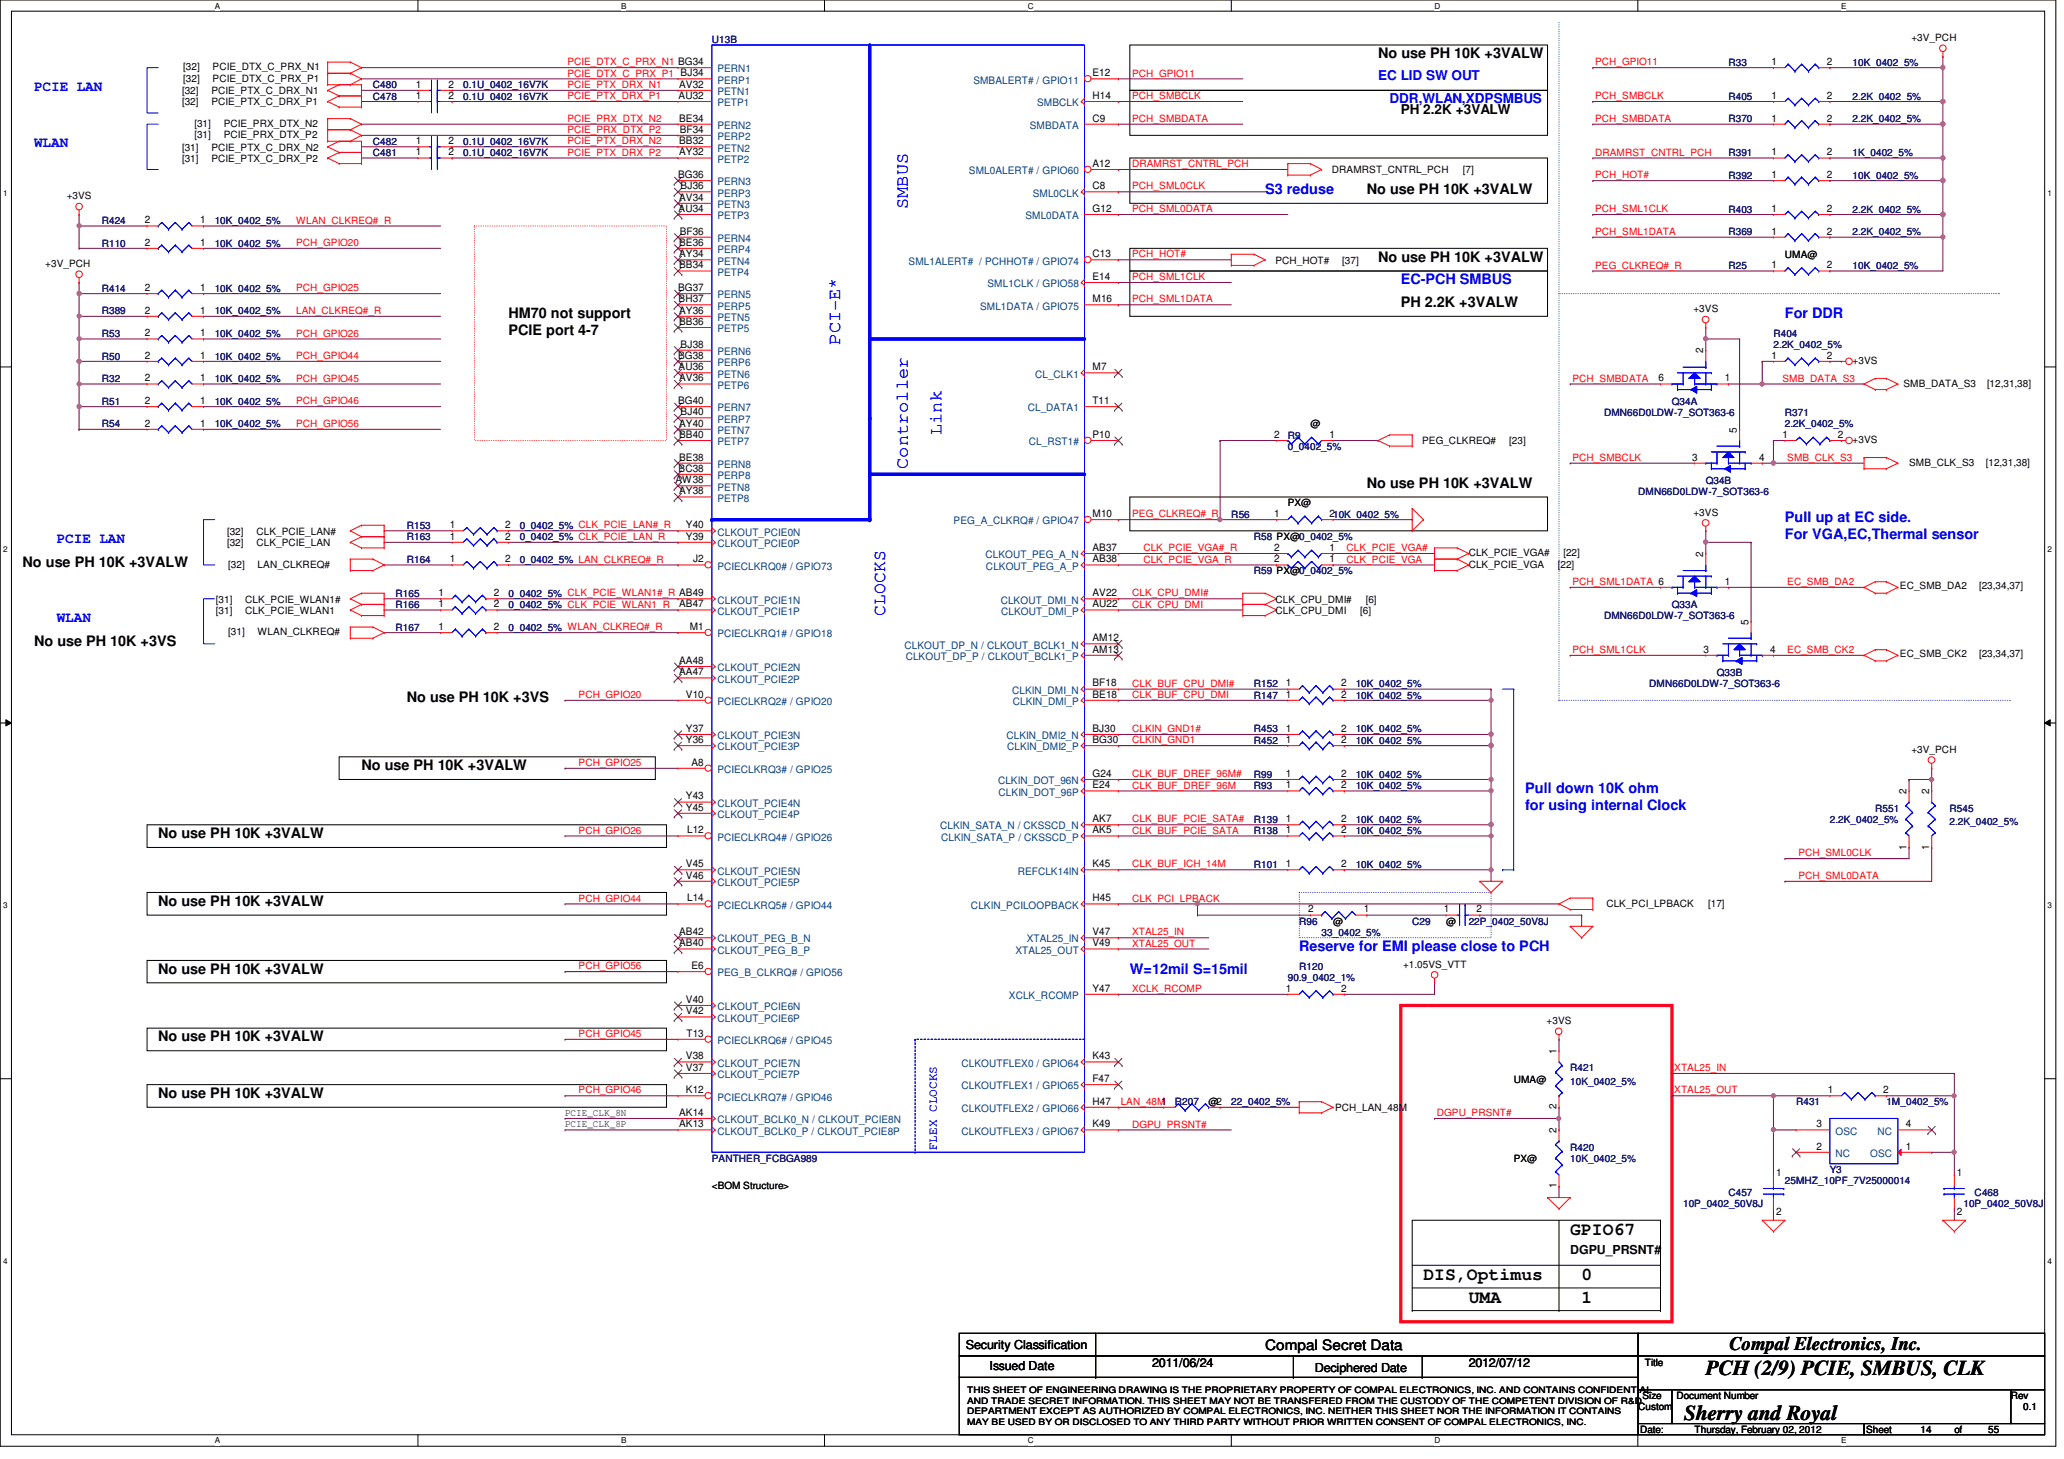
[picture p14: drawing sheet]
<svg xmlns="http://www.w3.org/2000/svg" width="297mm" height="210mm" viewBox="0 0 297 210" stroke-linecap="round" stroke-linejoin="round" font-family="sans-serif">
<defs><g id="words">
<g font-size="3">
<text x="245.5" y="197.8">PCH (2/9) PCIE, SMBUS, CLK</text>
<text x="242.4" y="204.3">Sherry and Royal</text>
</g>
<text font-size="2.8" x="248.9" y="194.3">Compal Electronics, Inc.</text>
<g font-size="2.6" fill="#00f">
<text x="130.6" y="30.1" transform="rotate(-90 130.6 30.1)">SMBUS</text>
<text x="120.9" y="49.6" transform="rotate(-90 120.9 49.6)">PCI-E*</text>
<text x="135.5" y="62.6" transform="rotate(-90 135.5 62.6)">Link</text>
<text x="130.6" y="67.4" transform="rotate(-90 130.6 67.4)">Controller</text>
<text x="127.4" y="88.6" transform="rotate(-90 127.4 88.6)">CLOCKS</text>
</g>
<g font-size="2.6">
<text x="226" y="177.7">GPIO67</text>
<text x="204.8" y="184.1">DIS,Optimus</text>
<text x="227.6" y="184.1">0</text>
<text x="211.4" y="187.4">UMA</text>
<text x="227.6" y="187.4">1</text>
</g>
<g font-size="2.1">
<text x="198.3" y="8.4">No use PH 10K +3VALW</text>
<text x="196.7" y="27.9">No use PH 10K +3VALW</text>
<text x="198.3" y="37.6">No use PH 10K +3VALW</text>
<text x="73.2" y="45.8">HM70 not support</text>
<text x="201.6" y="44.2">PH 2.2K +3VALW</text>
<text x="73.2" y="48.2">PCIE port 4-7</text>
<text x="196.7" y="70.1">No use PH 10K +3VALW</text>
<text x="3.3" y="81.5">No use PH 10K +3VALW</text>
<text x="4.9" y="92.9">No use PH 10K +3VS</text>
<text x="58.5" y="101">No use PH 10K +3VS</text>
<text x="52" y="110.8">No use PH 10K +3VALW</text>
<text x="22.8" y="120.6">No use PH 10K +3VALW</text>
<text x="22.8" y="130.3">No use PH 10K +3VALW</text>
<text x="22.8" y="140.1">No use PH 10K +3VALW</text>
<text x="22.8" y="149.8">No use PH 10K +3VALW</text>
<text x="22.8" y="157.9">No use PH 10K +3VALW</text>
<text x="182.1" y="194.2">Compal Secret Data</text>
</g>
<g font-size="2.1" fill="#00f">
<text x="4.9" y="13">PCIE LAN</text>
<text x="4.9" y="21.2">WLAN</text>
<text x="182.1" y="27.9">S3 reduse</text>
<text x="201.6" y="40.9">EC-PCH SMBUS</text>
<text x="256.9" y="45.8">For DDR</text>
<text x="256.9" y="75.1">Pull up at EC side.</text>
<text x="256.9" y="77.5">For VGA,EC,Thermal sensor</text>
<text x="8.2" y="78.1">PCIE LAN</text>
<text x="8.2" y="89.5">WLAN</text>
<text x="219.5" y="114">Pull down 10K ohm</text>
<text x="219.5" y="116.5">for using internal Clock</text>
<text x="187" y="136.8">Reserve for EMI please close to PCH</text>
<text x="162.6" y="140.1">W=12mil S=15mil</text>
</g>
<g font-size="1.9" fill="#00f">
<text x="198.3" y="11.6">EC LID SW OUT</text>
<text x="200" y="14.8">DDR,WLAN,XDPSMBUS</text>
</g>
<text font-size="1.9" x="201.6" y="16.4">PH 2.2K +3VALW</text>
<text font-size="1.8" fill="#00f" x="134.8" y="165.5" transform="rotate(-90 134.8 165.5)">FLEX CLOCKS</text>
<g font-size="1.8">
<text x="226" y="180.5">DGPU_PRSNT#</text>
<text x="139" y="194.1">Security Classification</text>
<text x="142.4" y="197.1">Issued Date</text>
<text x="165.8" y="196.7">2011/06/24</text>
<text x="189.2" y="197.3">Deciphered Date</text>
<text x="211.4" y="196.7">2012/07/12</text>
</g>
<g font-size="1.5" fill="#004080">
<text x="103.2" y="10.4">PERN1</text>
<text x="103.2" y="12">PERP1</text>
<text x="103.2" y="13.7">PETN1</text>
<text x="103.2" y="15.3">PETP1</text>
<text x="140.1" y="12">SMBALERT# / GPIO11</text>
<text x="149.3" y="15.3">SMBCLK</text>
<text x="103.2" y="18.5">PERN2</text>
<text x="103.2" y="20.2">PERP2</text>
<text x="103.2" y="21.8">PETN2</text>
<text x="103.2" y="23.4">PETP2</text>
<text x="148.2" y="18.5">SMBDATA</text>
<text x="103.2" y="26.7">PERN3</text>
<text x="103.2" y="28.3">PERP3</text>
<text x="103.2" y="29.9">PETN3</text>
<text x="139.4" y="25.1">SML0ALERT# / GPIO60</text>
<text x="148.6" y="28.3">SML0CLK</text>
<text x="103.2" y="34.8">PERN4</text>
<text x="103.2" y="31.5">PETP3</text>
<text x="147.6" y="31.5">SML0DATA</text>
<text x="103.2" y="36.4">PERP4</text>
<text x="103.2" y="38.1">PETN4</text>
<text x="103.2" y="39.7">PETP4</text>
<text x="130.8" y="38.1">SML1ALERT# / PCHHOT# / GPIO74</text>
<text x="142.1" y="41.3">SML1CLK / GPIO58</text>
<text x="103.2" y="42.9">PERN5</text>
<text x="103.2" y="44.5">PERP5</text>
<text x="103.2" y="46.2">PETN5</text>
<text x="103.2" y="47.8">PETP5</text>
<text x="141.1" y="44.5">SML1DATA / GPIO75</text>
<text x="103.2" y="51.1">PERN6</text>
<text x="103.2" y="52.7">PERP6</text>
<text x="103.2" y="59.2">PERN7</text>
<text x="103.2" y="54.3">PETN6</text>
<text x="103.2" y="55.9">PETP6</text>
<text x="147.9" y="59.2">CL_DATA1</text>
<text x="149" y="54.3">CL_CLK1</text>
<text x="103.2" y="60.8">PERP7</text>
<text x="103.2" y="62.4">PETN7</text>
<text x="103.2" y="64.1">PETP7</text>
<text x="148.1" y="64.1">CL_RST1#</text>
<text x="103.2" y="67.3">PERN8</text>
<text x="103.2" y="68.9">PERP8</text>
<text x="103.2" y="70.6">PETN8</text>
<text x="103.2" y="72.2">PETP8</text>
<text x="103.2" y="77">CLKOUT_PCIE0N</text>
<text x="137.2" y="75.4">PEG_A_CLKRQ# / GPIO47</text>
<text x="103.2" y="78.7">CLKOUT_PCIE0P</text>
<text x="103.2" y="82">PCIECLKRQ0# / GPIO73</text>
<text x="141.8" y="80.3">CLKOUT_PEG_A_N</text>
<text x="141.9" y="82">CLKOUT_PEG_A_P</text>
<text x="103.2" y="86.8">CLKOUT_PCIE1N</text>
<text x="103.2" y="88.4">CLKOUT_PCIE1P</text>
<text x="144" y="86.8">CLKOUT_DMI_N</text>
<text x="144.1" y="88.4">CLKOUT_DMI_P</text>
<text x="103.2" y="91.7">PCIECLKRQ1# / GPIO18</text>
<text x="130.2" y="93.3">CLKOUT_DP_N / CLKOUT_BCLK1_N</text>
<text x="130.3" y="95">CLKOUT_DP_P / CLKOUT_BCLK1_P</text>
<text x="103.2" y="96.6">CLKOUT_PCIE2N</text>
<text x="103.2" y="98.2">CLKOUT_PCIE2P</text>
<text x="103.2" y="101.4">PCIECLKRQ2# / GPIO20</text>
<text x="145.7" y="99.8">CLKIN_DMI_N</text>
<text x="145.8" y="101.4">CLKIN_DMI_P</text>
<text x="103.2" y="106.3">CLKOUT_PCIE3N</text>
<text x="103.2" y="107.9">CLKOUT_PCIE3P</text>
<text x="144.9" y="106.3">CLKIN_DMI2_N</text>
<text x="144.9" y="107.9">CLKIN_DMI2_P</text>
<text x="103.2" y="111.2">PCIECLKRQ3# / GPIO25</text>
<text x="143.6" y="112.8">CLKIN_DOT_96N</text>
<text x="103.2" y="116.1">CLKOUT_PCIE4N</text>
<text x="103.2" y="117.7">CLKOUT_PCIE4P</text>
<text x="135.3" y="119.3">CLKIN_SATA_N / CKSSCD_N</text>
<text x="143.7" y="114.5">CLKIN_DOT_96P</text>
<text x="103.2" y="125.8">CLKOUT_PCIE5N</text>
<text x="103.2" y="120.9">PCIECLKRQ4# / GPIO26</text>
<text x="135.5" y="120.9">CLKIN_SATA_P / CKSSCD_P</text>
<text x="146.5" y="125.8">REFCLK14IN</text>
<text x="103.2" y="127.5">CLKOUT_PCIE5P</text>
<text x="103.2" y="130.7">PCIECLKRQ5# / GPIO44</text>
<text x="139.7" y="130.7">CLKIN_PCILOOPBACK</text>
<text x="103.2" y="137.2">CLKOUT_PEG_B_P</text>
<text x="103.2" y="135.6">CLKOUT_PEG_B_N</text>
<text x="146.1" y="137.2">XTAL25_OUT</text>
<text x="147.8" y="135.6">XTAL25_IN</text>
<text x="103.2" y="140.5">PEG_B_CLKRQ# / GPIO56</text>
<text x="145.2" y="143.7">XCLK_RCOMP</text>
<text x="103.2" y="145.3">CLKOUT_PCIE6N</text>
<text x="103.2" y="147">CLKOUT_PCIE6P</text>
<text x="103.2" y="153.5">CLKOUT_PCIE7N</text>
<text x="103.2" y="155.1">CLKOUT_PCIE7P</text>
<text x="103.2" y="150.2">PCIECLKRQ6# / GPIO45</text>
<text x="138.4" y="153.5">CLKOUTFLEX0 / GPIO64</text>
<text x="103.2" y="158.3">PCIECLKRQ7# / GPIO46</text>
<text x="103.2" y="161.6">CLKOUT_BCLK0_N / CLKOUT_PCIE8N</text>
<text x="138.4" y="156.7">CLKOUTFLEX1 / GPIO65</text>
<text x="138.4" y="160">CLKOUTFLEX2 / GPIO66</text>
<text x="103.2" y="163.2">CLKOUT_BCLK0_P / CLKOUT_PCIE8P</text>
<text x="138.4" y="163.2">CLKOUTFLEX3 / GPIO67</text>
<text x="264.2" y="163.2">OSC</text>
<text x="264.2" y="166.5">NC</text>
<text x="269.2" y="166.5">OSC</text>
<text x="270.2" y="163.2">NC</text>
</g>
<g font-size="1.5">
<text x="157.2" y="11">E12</text>
<text x="254.9" y="9.4">1</text>
<text x="262.9" y="9.4">2</text>
<text x="59.9" y="14.2">1</text>
<text x="59.9" y="12.6">1</text>
<text x="64.6" y="14.2">2</text>
<text x="64.6" y="12.6">2</text>
<text x="97.7" y="14.2">AU32</text>
<text x="97.7" y="17.5">BE34</text>
<text x="97.7" y="12.6">AV32</text>
<text x="157.2" y="14.2">H14</text>
<text x="157.2" y="17.5">C9</text>
<text x="254.9" y="14.2">1</text>
<text x="254.9" y="17.5">1</text>
<text x="262.9" y="14.2">2</text>
<text x="262.9" y="17.5">2</text>
<text x="59.9" y="20.7">1</text>
<text x="59.9" y="22.4">1</text>
<text x="64.6" y="20.7">2</text>
<text x="64.6" y="22.4">2</text>
<text x="97.7" y="20.7">BB32</text>
<text x="97.7" y="22.4">AY32</text>
<text x="97.8" y="19.1">BF34</text>
<text x="254.9" y="22.4">1</text>
<text x="262.9" y="22.4">2</text>
<text x="97.6" y="25.6">BG36</text>
<text x="97.7" y="28.9">AV34</text>
<text x="98" y="27.2">BJ36</text>
<text x="157.2" y="24">A12</text>
<text x="157.2" y="27.2">C8</text>
<text x="254.9" y="25.6">1</text>
<text x="262.9" y="25.6">2</text>
<text x="20.8" y="32.1">2</text>
<text x="20.8" y="35.3">2</text>
<text x="28.8" y="32.1">1</text>
<text x="28.8" y="35.3">1</text>
<text x="97.7" y="30.5">AU34</text>
<text x="97.7" y="35.3">BE36</text>
<text x="97.8" y="33.7">BF36</text>
<text x="157.2" y="30.5">G12</text>
<text x="254.9" y="33.7">1</text>
<text x="254.9" y="30.5">1</text>
<text x="262.9" y="33.7">2</text>
<text x="262.9" y="30.5">2</text>
<text x="20.8" y="41.9">2</text>
<text x="28.8" y="41.9">1</text>
<text x="97.6" y="41.9">BG37</text>
<text x="97.7" y="37">AY34</text>
<text x="97.7" y="38.6">BB34</text>
<text x="157.2" y="37">C13</text>
<text x="157.2" y="40.3">E14</text>
<text x="254.9" y="38.6">1</text>
<text x="262.9" y="38.6">2</text>
<text x="20.8" y="45.1">2</text>
<text x="28.8" y="45.1">1</text>
<text x="97.7" y="43.5">BH37</text>
<text x="97.7" y="45.1">AY36</text>
<text x="97.7" y="46.7">BB36</text>
<text x="157.2" y="43.5">M16</text>
<text x="20.8" y="48.4">2</text>
<text x="20.8" y="51.6">2</text>
<text x="28.8" y="48.4">1</text>
<text x="28.8" y="51.6">1</text>
<text x="97.6" y="51.6">BG38</text>
<text x="97.7" y="53.3">AU36</text>
<text x="98" y="50">BJ38</text>
<text x="157.2" y="53.3">M7</text>
<text x="245.1" y="50.8" transform="rotate(-90 245.1 50.8)">2</text>
<text x="254.9" y="51.6">1</text>
<text x="262.9" y="51.6">2</text>
<text x="20.8" y="58.1">2</text>
<text x="20.8" y="54.9">2</text>
<text x="28.8" y="58.1">1</text>
<text x="28.8" y="54.9">1</text>
<text x="97.6" y="58.1">BG40</text>
<text x="97.7" y="54.9">AV36</text>
<text x="98" y="59.7">BJ40</text>
<text x="157.2" y="58.1">T11</text>
<text x="238.7" y="54.9">6</text>
<text x="248.2" y="54.9">1</text>
<text x="20.8" y="61.4">2</text>
<text x="28.8" y="61.4">1</text>
<text x="97.7" y="61.4">AY40</text>
<text x="97.7" y="63">BB40</text>
<text x="157.2" y="63">P10</text>
<text x="183.4" y="63">2</text>
<text x="191.3" y="63">1</text>
<text x="250" y="62.2" transform="rotate(-90 250 62.2)">5</text>
<text x="256.5" y="63">1</text>
<text x="264.5" y="63">2</text>
<text x="97.2" y="69.5">AW38</text>
<text x="97.7" y="67.9">BC38</text>
<text x="97.7" y="66.3">BE38</text>
<text x="97.7" y="71.1">AY38</text>
<text x="243.5" y="66.3">3</text>
<text x="253.1" y="66.3">4</text>
<text x="64.7" y="77.6">1</text>
<text x="64.7" y="76">1</text>
<text x="72.7" y="77.6">2</text>
<text x="72.7" y="76">2</text>
<text x="98.7" y="76">Y40</text>
<text x="98.7" y="77.6">Y39</text>
<text x="157.2" y="74.4">M10</text>
<text x="183.4" y="74.4">1</text>
<text x="191.3" y="74.4">210K_0402_5%</text>
<text x="64.7" y="80.9">1</text>
<text x="72.7" y="80.9">2</text>
<text x="99.7" y="80.9">J2</text>
<text x="157.2" y="79.2">AB37</text>
<text x="157.2" y="80.9">AB38</text>
<text x="183.4" y="79.2">2</text>
<text x="183.4" y="80.9">2</text>
<text x="191.3" y="79.2">1</text>
<text x="191.3" y="80.9">1</text>
<text x="245.1" y="80.1" transform="rotate(-90 245.1 80.1)">2</text>
<text x="63.1" y="85.8">1</text>
<text x="63.1" y="87.4">1</text>
<text x="71.1" y="85.8">2</text>
<text x="71.1" y="87.4">2</text>
<text x="97.7" y="87.4">AB47</text>
<text x="157.2" y="85.8">AV22</text>
<text x="157.2" y="87.4">AU22</text>
<text x="248.2" y="84.1">1</text>
<text x="251.6" y="89.9" transform="rotate(-90 251.6 89.9)">5</text>
<text x="63.1" y="90.6">1</text>
<text x="71.1" y="90.6">2</text>
<text x="97.7" y="95.5">AA48</text>
<text x="99.3" y="90.6">M1</text>
<text x="157.2" y="93.9">AM13</text>
<text x="157.2" y="92.2">AM12</text>
<text x="245.1" y="93.9">3</text>
<text x="254.8" y="93.9">4</text>
<text x="97.7" y="97.2">AA47</text>
<text x="98.7" y="100.4">V10</text>
<text x="157.2" y="98.8">BF18</text>
<text x="157.2" y="100.4">BE18</text>
<text x="185" y="100.4">1</text>
<text x="185" y="98.8">1</text>
<text x="193" y="100.4">2</text>
<text x="193" y="98.8">2</text>
<text x="98.7" y="105.3">Y37</text>
<text x="98.7" y="106.9">Y36</text>
<text x="157.2" y="105.3">BJ30</text>
<text x="157.2" y="106.9">BG30</text>
<text x="185" y="106.9">1</text>
<text x="185" y="105.3">1</text>
<text x="193" y="106.9">2</text>
<text x="193" y="105.3">2</text>
<text x="99.5" y="110.2">A8</text>
<text x="157.2" y="111.8">G24</text>
<text x="157.2" y="113.4">E24</text>
<text x="185" y="113.4">1</text>
<text x="185" y="111.8">1</text>
<text x="193" y="113.4">2</text>
<text x="193" y="111.8">2</text>
<text x="98.7" y="115">Y43</text>
<text x="98.7" y="116.6">Y45</text>
<text x="98.9" y="119.9">L12</text>
<text x="157.2" y="118.3">AK7</text>
<text x="157.2" y="119.9">AK5</text>
<text x="185" y="119.9">1</text>
<text x="185" y="118.3">1</text>
<text x="193" y="119.9">2</text>
<text x="193" y="118.3">2</text>
<text x="274.4" y="114.3" transform="rotate(-90 274.4 114.3)">2</text>
<text x="277.6" y="114.3" transform="rotate(-90 277.6 114.3)">2</text>
<text x="98.7" y="124.8">V45</text>
<text x="157.2" y="124.8">K45</text>
<text x="185" y="124.8">1</text>
<text x="193" y="124.8">2</text>
<text x="274.4" y="122.2" transform="rotate(-90 274.4 122.2)">1</text>
<text x="277.6" y="122.2" transform="rotate(-90 277.6 122.2)">1</text>
<text x="98.7" y="126.4">V46</text>
<text x="98.9" y="129.7">L14</text>
<text x="157.2" y="129.7">H45</text>
<text x="188.3" y="131.3">2</text>
<text x="196.3" y="131.3">1</text>
<text x="207.8" y="131.3">1</text>
<text x="212.5" y="131.3">2</text>
<text x="97.7" y="136.1">AB40</text>
<text x="97.7" y="134.5">AB42</text>
<text x="157.2" y="134.5">V47</text>
<text x="157.2" y="136.1">V49</text>
<text x="99.5" y="139.4">E6</text>
<text x="157.2" y="142.7">Y47</text>
<text x="185" y="142.7">1</text>
<text x="193" y="142.7">2</text>
<text x="98.7" y="144.3">V40</text>
<text x="98.7" y="145.9">V42</text>
<text x="98.8" y="149.1">T13</text>
<text x="98.7" y="152.4">V38</text>
<text x="98.7" y="154.1">V37</text>
<text x="157.2" y="152.4">K43</text>
<text x="157.2" y="155.7">F47</text>
<text x="224" y="151.6" transform="rotate(-90 224 151.6)">1</text>
<text x="97.7" y="160.5">AK14</text>
<text x="98.7" y="157.3">K12</text>
<text x="157.2" y="158.9">H47</text>
<text x="224" y="159.6" transform="rotate(-90 224 159.6)">2</text>
<text x="263.1" y="157.3">1</text>
<text x="271" y="157.3">2</text>
<text x="97.7" y="162.2">AK13</text>
<text x="157.2" y="162.2">K49</text>
<text x="224" y="163" transform="rotate(-90 224 163)">2</text>
<text x="261.4" y="162.2">3</text>
<text x="261.4" y="165.4">2</text>
<text x="274.3" y="162.2">4</text>
<text x="274.3" y="165.4">1</text>
<text x="224" y="171" transform="rotate(-90 224 171)">1</text>
<text x="255.6" y="169.2">1</text>
<text x="281.6" y="169.2">1</text>
<text x="255.6" y="174.8">2</text>
<text x="281.6" y="174.8">2</text>
</g>
<g font-size="1.4">
<text x="275.1" y="5.9">+3V_PCH</text>
<text x="26.4" y="10.1">[32]</text>
<text x="26.4" y="11.7">[32]</text>
<text x="30.6" y="10.1">PCIE_DTX_C_PRX_N1</text>
<text x="30.6" y="11.7">PCIE_DTX_C_PRX_P1</text>
<text x="26.2" y="13.5">[32]</text>
<text x="26.2" y="15.2">[32]</text>
<text x="30.4" y="13.5">PCIE_PTX_C_DRX_N1</text>
<text x="30.4" y="15.2">PCIE_PTX_C_DRX_P1</text>
<text x="26.2" y="21.7">[31]</text>
<text x="26.2" y="23.3">[31]</text>
<text x="28" y="18.2">[31]</text>
<text x="28" y="19.9">[31]</text>
<text x="30.4" y="21.7">PCIE_PTX_C_DRX_N2</text>
<text x="30.4" y="23.3">PCIE_PTX_C_DRX_P2</text>
<text x="32.2" y="18.2">PCIE_PRX_DTX_N2</text>
<text x="32.2" y="19.9">PCIE_PRX_DTX_P2</text>
<text x="9.6" y="28.7">+3VS</text>
<text x="191.7" y="24.9">DRAMRST_CNTRL_PCH</text>
<text x="210.5" y="24.9">[7]</text>
<text x="6.5" y="38.4">+3V_PCH</text>
<text x="183.6" y="37.9">PCH_HOT#</text>
<text x="193.2" y="37.9">[37]</text>
<text x="256.9" y="37.1">UMA@</text>
<text x="243.7" y="44.9">+3VS</text>
<text x="266.6" y="52.4">+3VS</text>
<text x="273.9" y="55.6">SMB_DATA_S3</text>
<text x="286" y="55.6">[12,31,38]</text>
<text x="188.6" y="61.5">@</text>
<text x="204.7" y="63.9">PEG_CLKREQ#</text>
<text x="217.2" y="63.9">[23]</text>
<text x="266.6" y="63.8">+3VS</text>
<text x="274.7" y="67">SMB_CLK_S3</text>
<text x="285.8" y="67">[12,31,38]</text>
<text x="32.7" y="76.9">[32]</text>
<text x="36.9" y="76.9">CLK_PCIE_LAN#</text>
<text x="185.3" y="72.9">PX@</text>
<text x="243.7" y="74.2">+3VS</text>
<text x="32.7" y="78.6">[32]</text>
<text x="32.8" y="81.7">[32]</text>
<text x="36.9" y="78.6">CLK_PCIE_LAN</text>
<text x="37.1" y="81.7">LAN_CLKREQ#</text>
<text x="211.4" y="80">CLK_PCIE_VGA#</text>
<text x="211.4" y="81.7">CLK_PCIE_VGA</text>
<text x="224.2" y="81.7">[22]</text>
<text x="225" y="80">[22]</text>
<text x="31.1" y="86.7">[31]</text>
<text x="31.1" y="88.3">[31]</text>
<text x="35.3" y="86.7">CLK_PCIE_WLAN1#</text>
<text x="35.3" y="88.3">CLK_PCIE_WLAN1</text>
<text x="183.6" y="86.7">CLK_CPU_DMI#</text>
<text x="183.6" y="88.3">CLK_CPU_DMI</text>
<text x="195.7" y="88.3">[6]</text>
<text x="196.6" y="86.7">[6]</text>
<text x="273.4" y="84.8">EC_SMB_DA2</text>
<text x="284.8" y="84.8">[23,34,37]</text>
<text x="32.8" y="91.4">[31]</text>
<text x="37.1" y="91.4">WLAN_CLKREQ#</text>
<text x="273.4" y="94.5">EC_SMB_CK2</text>
<text x="284.8" y="94.5">[23,34,37]</text>
<text x="275.1" y="108.3">+3V_PCH</text>
<text x="231.2" y="130.6">CLK_PCI_LPBACK</text>
<text x="245.8" y="130.6">[17]</text>
<text x="191.9" y="133">@</text>
<text x="208.1" y="133">@</text>
<text x="201.9" y="139.2">+1.05VS_VTT</text>
<text x="222.6" y="147.3">+3VS</text>
<text x="217.8" y="155.8">UMA@</text>
<text x="81.3" y="160.5">PCIE_CLK_8N</text>
<text x="173.9" y="159">@2</text>
<text x="192.1" y="159.9">PCH_LAN_48M</text>
<text x="81.3" y="162.1">PCIE_CLK_8P</text>
<text x="217.8" y="167.1">PX@</text>
<text x="102.4" y="171.1">&lt;BOM Structure&gt;</text>
<text x="236.7" y="196.6">Title</text>
<text x="235.8" y="202.9">Custom</text>
<text x="236.4" y="201.3">Size</text>
<text x="241.3" y="201.3">Document Number</text>
<text x="289.4" y="201.3">Rev</text>
<text x="291.2" y="202.9">0.1</text>
<text x="236" y="206.2">Date:</text>
<text x="243.9" y="206.2">Thursday, February 02, 2012</text>
<text x="268.6" y="206.2">Sheet</text>
<text x="276.4" y="206.2">14</text>
<text x="281.3" y="206.2">of</text>
<text x="286.1" y="206.2">55</text>
</g>
<g font-size="1.4" fill="#f00">
<text x="81.7" y="11">PCIE_DTX_C_PRX_P1 BJ34</text>
<text x="81.7" y="9.4">PCIE_DTX_C_PRX_N1 BG34</text>
<text x="162.9" y="11">PCH_GPIO11</text>
<text x="229.6" y="9.4">PCH_GPIO11</text>
<text x="81.7" y="14.3">PCIE_PTX_DRX_P1</text>
<text x="81.7" y="17.5">PCIE_PRX_DTX_N2</text>
<text x="81.7" y="12.7">PCIE_PTX_DRX_N1</text>
<text x="162.9" y="17.5">PCH_SMBDATA</text>
<text x="162.9" y="14.3">PCH_SMBCLK</text>
<text x="229.6" y="17.5">PCH_SMBDATA</text>
<text x="229.6" y="14.3">PCH_SMBCLK</text>
<text x="81.7" y="20.8">PCIE_PTX_DRX_N2</text>
<text x="81.7" y="19.1">PCIE_PRX_DTX_P2</text>
<text x="81.7" y="22.4">PCIE_PTX_DRX_P2</text>
<text x="229.6" y="22.4">DRAMRST_CNTRL_PCH</text>
<text x="162.9" y="24">DRAMRST_CNTRL_PCH</text>
<text x="162.9" y="27.3">PCH_SML0CLK</text>
<text x="229.6" y="25.7">PCH_HOT#</text>
<text x="42.6" y="35.4">PCH_GPIO20</text>
<text x="42.6" y="32.2">WLAN_CLKREQ#_R</text>
<text x="162.9" y="30.5">PCH_SML0DATA</text>
<text x="229.6" y="30.5">PCH_SML1CLK</text>
<text x="229.6" y="33.8">PCH_SML1DATA</text>
<text x="42.6" y="41.9">PCH_GPIO25</text>
<text x="162.9" y="40.3">PCH_SML1CLK</text>
<text x="162.9" y="37">PCH_HOT#</text>
<text x="229.6" y="38.7">PEG_CLKREQ#_R</text>
<text x="42.6" y="45.2">LAN_CLKREQ#_R</text>
<text x="162.9" y="43.5">PCH_SML1DATA</text>
<text x="42.6" y="51.6">PCH_GPIO44</text>
<text x="42.6" y="48.4">PCH_GPIO26</text>
<text x="42.6" y="54.9">PCH_GPIO45</text>
<text x="42.6" y="58.2">PCH_GPIO46</text>
<text x="226.3" y="54.9">PCH_SMBDATA</text>
<text x="256.5" y="54.9">SMB_DATA_S3</text>
<text x="42.6" y="61.4">PCH_GPIO56</text>
<text x="226.3" y="66.3">PCH_SMBCLK</text>
<text x="257.2" y="66.3">SMB_CLK_S3</text>
<text x="162.9" y="74.4">PEG_CLKREQ#_R</text>
<text x="164.5" y="79.3">CLK_PCIE_VGA#_R</text>
<text x="164.5" y="80.9">CLK_PCIE_VGA_R</text>
<text x="193.8" y="79.3">CLK_PCIE_VGA#</text>
<text x="193.8" y="80.9">CLK_PCIE_VGA</text>
<text x="162.9" y="87.4">CLK_CPU_DMI</text>
<text x="162.9" y="85.8">CLK_CPU_DMI#</text>
<text x="226.3" y="84.2">PCH_SML1DATA 6</text>
<text x="257.2" y="84.2">EC_SMB_DA2</text>
<text x="226.3" y="93.9">PCH_SML1CLK</text>
<text x="257.2" y="93.9">EC_SMB_CK2</text>
<text x="83.3" y="100.4">PCH_GPIO20</text>
<text x="162.9" y="98.8">CLK_BUF_CPU_DMI#</text>
<text x="162.9" y="100.4">CLK_BUF_CPU_DMI</text>
<text x="162.9" y="105.3">CLKIN_GND1#</text>
<text x="162.9" y="106.9">CLKIN_GND1</text>
<text x="83.3" y="110.2">PCH_GPIO25</text>
<text x="162.9" y="113.5">CLK_BUF_DREF_96M</text>
<text x="162.9" y="111.8">CLK_BUF_DREF_96M#</text>
<text x="83.3" y="119.9">PCH_GPIO26</text>
<text x="162.9" y="119.9">CLK_BUF_PCIE_SATA</text>
<text x="162.9" y="118.3">CLK_BUF_PCIE_SATA#</text>
<text x="162.9" y="124.8">CLK_BUF_ICH_14M</text>
<text x="258.8" y="123.2">PCH_SML0CLK</text>
<text x="83.3" y="129.7">PCH_GPIO44</text>
<text x="162.9" y="129.7">CLK_PCI_LPBACK</text>
<text x="258.8" y="126.4">PCH_SML0DATA</text>
<text x="162.9" y="134.6">XTAL25_IN</text>
<text x="162.9" y="136.2">XTAL25_OUT</text>
<text x="83.3" y="139.4">PCH_GPIO56</text>
<text x="162.9" y="142.7">XCLK_RCOMP</text>
<text x="83.3" y="149.2">PCH_GPIO45</text>
<text x="241" y="154.1">XTAL25_IN</text>
<text x="83.3" y="157.3">PCH_GPIO46</text>
<text x="161.3" y="159">LAN_48M1</text>
<text x="206.8" y="160.6">DGPU_PRSNT#</text>
<text x="241" y="157.3">XTAL25_OUT</text>
<text x="162.9" y="162.2">DGPU_PRSNT#</text>
</g>
<g font-size="1.4" fill="#000080">
<text x="102.4" y="6.2">U13B</text>
<text x="248.7" y="9.5">R33</text>
<text x="266.6" y="9.5">10K_0402_5%</text>
<text x="53.7" y="14.4">C478</text>
<text x="53.7" y="12.7">C480</text>
<text x="66.7" y="14.4">0.1U_0402_16V7K</text>
<text x="66.7" y="12.7">0.1U_0402_16V7K</text>
<text x="248.7" y="14.4">R405</text>
<text x="248.7" y="17.6">R370</text>
<text x="266.6" y="14.4">2.2K_0402_5%</text>
<text x="266.6" y="17.6">2.2K_0402_5%</text>
<text x="53.7" y="20.8">C482</text>
<text x="53.7" y="22.5">C481</text>
<text x="66.7" y="20.8">0.1U_0402_16V7K</text>
<text x="66.7" y="22.5">0.1U_0402_16V7K</text>
<text x="248.7" y="22.5">R391</text>
<text x="266.6" y="22.5">1K_0402_5%</text>
<text x="248.7" y="25.7">R392</text>
<text x="266.6" y="25.7">10K_0402_5%</text>
<text x="14.6" y="32.2">R424</text>
<text x="14.6" y="35.5">R110</text>
<text x="30.9" y="32.2">10K_0402_5%</text>
<text x="30.9" y="35.5">10K_0402_5%</text>
<text x="248.7" y="33.9">R369</text>
<text x="248.7" y="30.6">R403</text>
<text x="266.6" y="33.9">2.2K_0402_5%</text>
<text x="266.6" y="30.6">2.2K_0402_5%</text>
<text x="14.6" y="42">R414</text>
<text x="30.9" y="42">10K_0402_5%</text>
<text x="248.7" y="38.7">R25</text>
<text x="266.6" y="38.7">10K_0402_5%</text>
<text x="14.6" y="45.2">R389</text>
<text x="30.9" y="45.2">10K_0402_5%</text>
<text x="14.6" y="48.5">R53</text>
<text x="14.6" y="51.7">R50</text>
<text x="30.9" y="48.5">10K_0402_5%</text>
<text x="30.9" y="51.7">10K_0402_5%</text>
<text x="255.2" y="48.5">R404</text>
<text x="255.2" y="50.1">2.2K_0402_5%</text>
<text x="14.6" y="58.3">R51</text>
<text x="14.6" y="55">R32</text>
<text x="30.9" y="58.3">10K_0402_5%</text>
<text x="30.9" y="55">10K_0402_5%</text>
<text x="230.8" y="59.9">DMN66D0LDW-7_SOT363-6</text>
<text x="240.6" y="58.3">Q34A</text>
<text x="256.9" y="59.9">R371</text>
<text x="14.6" y="61.5">R54</text>
<text x="30.9" y="61.5">10K_0402_5%</text>
<text x="185.3" y="63.1">R9</text>
<text x="185.3" y="64.7">0_0402_5%</text>
<text x="256.9" y="61.5">2.2K_0402_5%</text>
<text x="235.8" y="71.2">DMN66D0LDW-7_SOT363-6</text>
<text x="245.5" y="69.6">Q34B</text>
<text x="58.5" y="77.7">R163</text>
<text x="58.5" y="76.1">R153</text>
<text x="74.8" y="77.7">0_0402_5% CLK_PCIE_LAN_R</text>
<text x="74.8" y="76.1">0_0402_5% CLK_PCIE_LAN#_R</text>
<text x="177.2" y="74.5">R56</text>
<text x="180.5" y="77.7">R58 PX@0_0402_5%</text>
<text x="58.5" y="81">R164</text>
<text x="74.8" y="81">0_0402_5% LAN_CLKREQ#_R</text>
<text x="180.5" y="82.6">R59 PX@0_0402_5%</text>
<text x="56.9" y="85.9">R165</text>
<text x="56.9" y="87.5">R166</text>
<text x="73.2" y="85.9">0_0402_5% CLK_PCIE_WLAN1#_R AB49</text>
<text x="73.2" y="87.5">0_0402_5% CLK_PCIE_WLAN1_R</text>
<text x="230.8" y="89.1">DMN66D0LDW-7_SOT363-6</text>
<text x="240.6" y="87.5">Q33A</text>
<text x="56.9" y="90.8">R167</text>
<text x="73.2" y="90.8">0_0402_5% WLAN_CLKREQ#_R</text>
<text x="180.5" y="100.5">R147</text>
<text x="180.5" y="98.9">R152</text>
<text x="195.1" y="100.5">10K_0402_5%</text>
<text x="195.1" y="98.9">10K_0402_5%</text>
<text x="237.4" y="98.9">DMN66D0LDW-7_SOT363-6</text>
<text x="247.1" y="97.2">Q33B</text>
<text x="180.5" y="107">R452</text>
<text x="180.5" y="105.4">R453</text>
<text x="195.1" y="107">10K_0402_5%</text>
<text x="195.1" y="105.4">10K_0402_5%</text>
<text x="180.5" y="113.5">R93</text>
<text x="180.5" y="111.9">R99</text>
<text x="195.1" y="113.5">10K_0402_5%</text>
<text x="195.1" y="111.9">10K_0402_5%</text>
<text x="180.5" y="118.4">R139</text>
<text x="195.1" y="118.4">10K_0402_5%</text>
<text x="263.4" y="118.4">2.2K_0402_5%</text>
<text x="269.9" y="116.8">R551</text>
<text x="280.6" y="116.8">R545</text>
<text x="280.6" y="118.7">2.2K_0402_5%</text>
<text x="180.5" y="120">R138</text>
<text x="180.5" y="124.9">R101</text>
<text x="195.1" y="120">10K_0402_5%</text>
<text x="195.1" y="124.9">10K_0402_5%</text>
<text x="187" y="133">R96</text>
<text x="190.2" y="134.6">33_0402_5%</text>
<text x="203.2" y="133">C29</text>
<text x="211.4" y="133">22P_0402_50V8J</text>
<text x="185.3" y="141.1">90.9_0402_1%</text>
<text x="187" y="139.5">R120</text>
<text x="226" y="154.1">R421</text>
<text x="169.1" y="159">R207</text>
<text x="177.2" y="159">22_0402_5%</text>
<text x="226" y="156.1">10K_0402_5%</text>
<text x="258.5" y="159">R431</text>
<text x="271.5" y="159">1M_0402_5%</text>
<text x="102.4" y="167.1">PANTHER_FCBGA989</text>
<text x="226" y="165.5">R420</text>
<text x="226" y="167.1">10K_0402_5%</text>
<text x="242.2" y="173.7">10P_0402_50V8J</text>
<text x="248.7" y="172">C457</text>
<text x="256.9" y="170.4">25MHZ_10PF_7V25000014</text>
<text x="263.4" y="168.8">Y3</text>
<text x="282.6" y="173.7">10P_0402_50V8J</text>
<text x="284.2" y="172">C468</text>
</g>
<g font-size="1.3">
<text x="139.2" y="200.4">THIS SHEET OF ENGINEERING DRAWING IS THE PROPRIETARY PROPERTY OF COMPAL ELECTRONICS, INC. AND CONTAINS CONFIDENTIAL</text>
<text x="139.2" y="202">AND TRADE SECRET INFORMATION. THIS SHEET MAY NOT BE TRANSFERED FROM THE CUSTODY OF THE COMPETENT DIVISION OF R&amp;D</text>
<text x="139.2" y="203.5">DEPARTMENT EXCEPT AS AUTHORIZED BY COMPAL ELECTRONICS, INC. NEITHER THIS SHEET NOR THE INFORMATION IT CONTAINS</text>
<text x="139.2" y="205">MAY BE USED BY OR DISCLOSED TO ANY THIRD PARTY WITHOUT PRIOR WRITTEN CONSENT OF COMPAL ELECTRONICS, INC.</text>
</g>
<g font-size="1.2">
<text x="30.9" y="1.2">A</text>
<text x="89.4" y="1.2">B</text>
<text x="147.9" y="1.2">C</text>
<text x="206.5" y="1.2">D</text>
<text x="265" y="1.2">E</text>
<text x=".5" y="28.2">1</text>
<text x="294.7" y="28.2">1</text>
<text x=".5" y="79.4">2</text>
<text x="294.7" y="79.4">2</text>
<text x=".5" y="130.6">3</text>
<text x="294.7" y="130.6">3</text>
<text x=".5" y="181.8">4</text>
<text x="294.7" y="181.8">4</text>
<text x="30.9" y="207.6">A</text>
<text x="89.4" y="207.6">B</text>
<text x="147.9" y="207.6">C</text>
<text x="206.5" y="207.6">D</text>
<text x="265" y="207.6">E</text>
</g>
</g></defs>
<path d="M0 0h295.9v208.1h-295.9zM1.6 1.6h292.7v204.8h-292.7z" fill="none" stroke="#000" stroke-width=".14"/>
<g fill="#fff">
<path d="M30.9 .2h.7v1.3h-.7z"/>
<path d="M30.9 206.6h.7v1.3h-.7z"/>
</g>
<path d="M60.2 0v1.6M60.2 206.4v1.6" fill="none" stroke="#000" stroke-width=".14"/>
<g fill="#fff">
<path d="M89.4 .2h.7v1.3h-.7z"/>
<path d="M89.4 206.6h.7v1.3h-.7z"/>
</g>
<path d="M118.7 0v1.6M118.7 206.4v1.6" fill="none" stroke="#000" stroke-width=".14"/>
<g fill="#fff">
<path d="M147.9 .2h.8v1.3h-.8z"/>
<path d="M147.9 206.6h.8v1.3h-.8z"/>
</g>
<path d="M177.2 0v1.6M177.2 206.4v1.6" fill="none" stroke="#000" stroke-width=".14"/>
<g fill="#fff">
<path d="M206.5 .2h.8v1.3h-.8z"/>
<path d="M206.5 206.6h.8v1.3h-.8z"/>
</g>
<path d="M235.7 0v1.6M235.7 206.4v1.6" fill="none" stroke="#000" stroke-width=".14"/>
<g fill="#fff">
<path d="M265 .2h.7v1.3h-.7z"/>
<path d="M265 206.6h.7v1.3h-.7z"/>
<path d="M.5 27.2h.6v1.3h-.6z"/>
<path d="M294.7 27.2h.6v1.3h-.6z"/>
<path d="M.5 78.4h.6v1.3h-.6z"/>
<path d="M294.7 78.4h.6v1.3h-.6z"/>
</g>
<path d="M0 52.8h1.6M294.3 52.8h1.6" fill="none" stroke="#000" stroke-width=".14"/>
<g fill="#fff">
<path d="M.5 129.6h.6v1.3h-.6z"/>
<path d="M294.7 129.6h.6v1.3h-.6z"/>
</g>
<path d="M0 104h1.6M.8 103.5l.8 .5-.8 .4zM294.3 104l.8-.5v.9zM294.3 104h1.6" fill="none" stroke="#000" stroke-width=".14"/>
<path d="M.8 103.5l.8 .5-.8 .4zM294.3 104l.8-.5v.9z" fill="#000"/>
<g fill="#fff">
<path d="M.5 180.8h.6v1.3h-.6z"/>
<path d="M294.7 180.8h.6v1.3h-.6z"/>
</g>
<g fill="none" stroke="#000" stroke-width=".14">
<path d="M162.6 6.5h60.1v6.5h-60.1zM162.6 13h60.1v6.5h-60.1zM162.6 35.7h60.1v3.3h-60.1zM162.6 22.7h60.1v6.6h-60.1zM162.6 39h60.1v6.5h-60.1zM162.6 71.5h60.1v4.9h-60.1zM21.2 118.7h74.7v3.2h-74.7zM48.8 108.9h45.5v3.2h-45.5zM21.2 128.4h74.7v3.3h-74.7zM21.2 138.2h74.7v3.2h-74.7zM0 155.2h1.6M21.2 147.9h74.7v3.3h-74.7z"/>
<path d="M21.2 156h74.7v3.3h-74.7zM294.3 155.2h1.6M224.4 175.6v13M239 175.6h.1M239 175.6h-35.8v13M239 175.6v13M203.2 188.6h.1M203.2 185.3h35.8M203.2 188.6h35.8M203.2 182h35.8M224.4 188.6h.1M239 185.3h.1"/>
<path d="M239 188.6h.1M239 182h.1"/>
</g>
<path d="M22.8 9.7h-1.6v6.6h1.6M22.8 17.9h-1.6v6.5h1.6M30.9 74.8h-1.6v6.5h1.6M30.9 86.1h-1.6v6.5h1.6M216.2 99.1h1.6M217.8 99.1h.1M217.8 99.1v26M216.2 125.1h.1M216.2 125.1h1.6M217.8 125.1h.1" fill="none" stroke="#00f" stroke-width=".14"/>
<path d="M224.4 3.2v97.6M224.4 42.2h63.3M287.7 42.2h.1M224.4 100.8h.1M224.4 100.8h65M289.4 100.8h.1M187 128.4h27.6v6.5h-27.6z" fill="none" stroke="#00f" stroke-width=".14" stroke-dasharray="0 .3"/>
<path d="M201.6 144.7h39v45.5h-39z" fill="none" stroke="#f00" stroke-width=".47"/>
<path d="M68.3 32.5h27.6v30.9h-27.6z" fill="none" stroke="#f00" stroke-width=".14" stroke-dasharray="0 .3"/>
<g fill="none" stroke="#800040" stroke-width=".14">
<path d="M160.9 11.3h.1M160.9 17.9h.1M160.9 11.3h18M160.9 17.9h18M160.9 40.6h.1M160.9 43.9h.1M160.9 40.6h16.3M160.9 43.9h16.3M160.9 134.9h.1M160.9 136.5h.1M160.9 134.9h13M160.9 136.5h13"/>
<path d="M172.3 130h.1M172.3 130h52.1M160.9 143h.1M160.9 143h24.4M193.5 143h.1M193.5 143h13"/>
</g>
<circle cx="172.3" cy="130" r=".31" fill="#f0f"/>
<circle cx="172.3" cy="130" r=".31" fill="none" stroke="#f0f" stroke-width=".14"/>
<g fill="none" stroke="#800040" stroke-width=".14">
<path d="M52 19.5h.1M52 17.9h.1M52 14.6h.1M52 11.3h.1M52 9.7h.1M52 13h.1M52 14.6h8.2M52 19.5h45.6M52 17.9h45.6M52 13h8.2M52 11.3h45.6M52 9.7h45.6"/>
<path d="M65.1 14.6h.1M65.1 13h.1M65.1 14.6h32.5M65.1 13h32.5M52 22.7h.1M52 21.1h.1M52 21.1h8.2M52 22.7h8.2M65.1 21.1h.1M65.1 22.7h.1M65.1 21.1h32.5M65.1 22.7h32.5"/>
<path d="M160.9 87.8h.1M160.9 86.1h.1M160.9 87.8h18M160.9 86.1h18M81.3 157.6h.1M81.3 149.5h.1M81.3 157.6h16.3M81.3 149.5h16.3M240.6 157.6h.1M240.6 157.6h14.6M255.2 162.6h.1M255.2 162.6v6.4"/>
</g>
<circle cx="255.2" cy="162.5" r=".3" fill="#f0f"/>
<circle cx="255.2" cy="162.5" r=".3" fill="none" stroke="#f0f" stroke-width=".14"/>
<path d="M255.2 162.6h.1M255.2 162.6h3.3M278 165.8h.1M278 165.8h3.3M281.3 165.8h.1M281.3 165.8v3.2" fill="none" stroke="#800040" stroke-width=".14"/>
<circle cx="281.2" cy="165.8" r=".3" fill="#f0f"/>
<circle cx="281.2" cy="165.8" r=".3" fill="none" stroke="#f0f" stroke-width=".14"/>
<path d="M255.2 157.6h.1M255.2 157.6v5M255.2 157.6h8.2M255.2 173.9h.1M255.2 173.9v1.7M281.3 173.9h.1M281.3 173.9v1.7" fill="none" stroke="#800040" stroke-width=".14"/>
<circle cx="255.2" cy="162.5" r=".3" fill="#f0f"/>
<circle cx="255.2" cy="162.5" r=".3" fill="none" stroke="#f0f" stroke-width=".14"/>
<circle cx="255.2" cy="157.6" r=".3" fill="#f0f"/>
<circle cx="255.2" cy="157.6" r=".3" fill="none" stroke="#f0f" stroke-width=".14"/>
<path d="M240.6 154.4h.1M240.6 154.4h40.7M271.5 157.6h.1M271.5 157.6h9.8M281.3 154.4h.1M281.3 157.6h.1M281.3 154.4v11.4" fill="none" stroke="#800040" stroke-width=".14"/>
<circle cx="281.2" cy="157.6" r=".3" fill="#f0f"/>
<circle cx="281.2" cy="157.6" r=".3" fill="none" stroke="#f0f" stroke-width=".14"/>
<g fill="none" stroke="#800040" stroke-width=".14">
<path d="M160.9 24.4h.1M160.9 24.4h24.4M245.5 78h.1M245.5 78h6.5M252 78h.1M252 78v11.4M226 94.3h.1M226 84.5h.1M226 94.3h19.5M226 84.5h13M248.7 84.5h.1M248.7 84.5h19.6"/>
<path d="M255.2 94.3h.1M255.2 94.3h13.1"/>
</g>
<circle cx="245.5" cy="78" r=".31" fill="#f0f"/>
<circle cx="245.5" cy="78" r=".31" fill="none" stroke="#f0f" stroke-width=".14"/>
<path d="M229.2 9.7h.1M229.2 9.7h26M279.6 30.9h.1M279.6 30.9v3.2M160.9 105.7h.1M160.9 107.3h.1M160.9 105.7h24.4M160.9 107.3h24.4M81.3 139.8h.1M81.3 139.8h16.3" fill="none" stroke="#800040" stroke-width=".14"/>
<circle cx="279.6" cy="34.1" r=".31" fill="#f0f"/>
<circle cx="279.6" cy="34.1" r=".31" fill="none" stroke="#f0f" stroke-width=".14"/>
<circle cx="279.6" cy="30.9" r=".3" fill="#f0f"/>
<circle cx="279.6" cy="30.9" r=".3" fill="none" stroke="#f0f" stroke-width=".14"/>
<path d="M279.6 26h.1M279.6 26v4.9" fill="none" stroke="#800040" stroke-width=".14"/>
<circle cx="279.6" cy="30.9" r=".3" fill="#f0f"/>
<circle cx="279.6" cy="30.9" r=".3" fill="none" stroke="#f0f" stroke-width=".14"/>
<circle cx="279.6" cy="26" r=".31" fill="#f0f"/>
<circle cx="279.6" cy="26" r=".31" fill="none" stroke="#f0f" stroke-width=".14"/>
<path d="M229.2 17.9h.1M229.2 17.9h26M229.2 30.9h.1M229.2 34.1h.1M229.2 30.9h26M229.2 34.1h26M263.4 30.9h.1M263.4 30.9h16.2" fill="none" stroke="#800040" stroke-width=".14"/>
<circle cx="279.6" cy="30.9" r=".3" fill="#f0f"/>
<circle cx="279.6" cy="30.9" r=".3" fill="none" stroke="#f0f" stroke-width=".14"/>
<path d="M263.4 17.9h.1M263.4 17.9h16.2M263.4 34.1h.1M263.4 34.1h16.2" fill="none" stroke="#800040" stroke-width=".14"/>
<circle cx="279.6" cy="17.8" r=".31" fill="#f0f"/>
<circle cx="279.6" cy="17.8" r=".31" fill="none" stroke="#f0f" stroke-width=".14"/>
<path d="M263.4 14.6h.1M263.4 14.6h16.2" fill="none" stroke="#800040" stroke-width=".14"/>
<circle cx="279.6" cy="14.6" r=".3" fill="#f0f"/>
<circle cx="279.6" cy="14.6" r=".3" fill="none" stroke="#f0f" stroke-width=".14"/>
<path d="M279.6 9.7h.1M279.6 14.6h.1M279.6 9.7v8.2" fill="none" stroke="#800040" stroke-width=".14"/>
<circle cx="279.6" cy="14.6" r=".3" fill="#f0f"/>
<circle cx="279.6" cy="14.6" r=".3" fill="none" stroke="#f0f" stroke-width=".14"/>
<g fill="none" stroke="#800040" stroke-width=".14">
<path d="M160.9 37.4h.1M160.9 37.4h16.3M229.2 39h.1M229.2 26h.1M229.2 39h26M229.2 26h26M263.4 39h.1M263.4 26h.1M263.4 26h16.2M279.6 34.1h.1M279.6 34.1v4.9h-16.2M245.5 78h.1"/>
<path d="M245.5 78v1.6M81.3 100.8h.1M81.3 100.8h16.3M206.5 141.4h.1M206.5 141.4v1.6"/>
</g>
<circle cx="279.6" cy="26" r=".31" fill="#f0f"/>
<circle cx="279.6" cy="26" r=".31" fill="none" stroke="#f0f" stroke-width=".14"/>
<path d="M279.6 22.7h.1M279.6 22.7v3.3" fill="none" stroke="#800040" stroke-width=".14"/>
<circle cx="279.6" cy="22.7" r=".3" fill="#f0f"/>
<circle cx="279.6" cy="22.7" r=".3" fill="none" stroke="#f0f" stroke-width=".14"/>
<path d="M263.4 9.7h.1M263.4 9.7h16.2" fill="none" stroke="#800040" stroke-width=".14"/>
<circle cx="279.6" cy="9.7" r=".31" fill="#f0f"/>
<circle cx="279.6" cy="9.7" r=".31" fill="none" stroke="#f0f" stroke-width=".14"/>
<path d="M279.6 8.1h.1M279.6 8.1v1.6M255.2 66.6h.1M255.2 66.6h13.1" fill="none" stroke="#800040" stroke-width=".14"/>
<circle cx="255.2" cy="66.6" r=".31" fill="#f0f"/>
<circle cx="255.2" cy="66.6" r=".31" fill="none" stroke="#f0f" stroke-width=".14"/>
<path d="M253.6 55.2h.1M253.6 55.2h14.7M255.2 63.4h.1M255.2 63.4v3.2" fill="none" stroke="#800040" stroke-width=".14"/>
<circle cx="253.6" cy="55.2" r=".31" fill="#f0f"/>
<circle cx="253.6" cy="55.2" r=".31" fill="none" stroke="#f0f" stroke-width=".14"/>
<path d="M226 55.2h.1M226 55.2h13M245.5 48.8h.1M245.5 48.8v1.6M245.5 48.8h4.9M248.7 55.2h.1M253.6 52h.1M253.6 52h1.6M253.6 52v3.2h-4.9M263.4 52h.1M263.4 52h1.6" fill="none" stroke="#800040" stroke-width=".14"/>
<circle cx="245.5" cy="48.7" r=".31" fill="#f0f"/>
<circle cx="245.5" cy="48.7" r=".31" fill="none" stroke="#f0f" stroke-width=".14"/>
<g fill="none" stroke="#800040" stroke-width=".14">
<path d="M245.5 47.1h.1M245.5 47.1v1.7M250.4 48.8h.1M250.4 48.8v13M253.6 66.6h.1M253.6 66.6h1.6M255.2 63.4h.1M255.2 63.4h1.7M160.9 99.1h.1M160.9 99.1h24.4M193.5 99.1h.1M193.5 99.1h21.1"/>
<path d="M214.6 99.1h.1M214.6 99.1v6.6M160.9 100.8h.1M160.9 113.8h.1M160.9 112.1h.1M160.9 118.7h.1M160.9 100.8h24.4M160.9 113.8h24.4M160.9 112.1h24.4M160.9 118.7h24.4M193.5 100.8h.1M193.5 100.8h21.1"/>
<path d="M214.6 100.8h.1M160.9 120.3h.1M160.9 125.1h.1M160.9 120.3h24.4M160.9 125.1h24.4"/>
</g>
<circle cx="214.6" cy="105.6" r=".3" fill="#f0f"/>
<circle cx="214.6" cy="105.6" r=".3" fill="none" stroke="#f0f" stroke-width=".14"/>
<circle cx="214.6" cy="100.7" r=".3" fill="#f0f"/>
<circle cx="214.6" cy="100.7" r=".3" fill="none" stroke="#f0f" stroke-width=".14"/>
<path d="M193.5 105.7h.1M193.5 105.7h21.1M214.6 105.7h.1M214.6 105.7v1.6" fill="none" stroke="#800040" stroke-width=".14"/>
<circle cx="214.6" cy="107.2" r=".31" fill="#f0f"/>
<circle cx="214.6" cy="107.2" r=".31" fill="none" stroke="#f0f" stroke-width=".14"/>
<circle cx="214.6" cy="105.6" r=".3" fill="#f0f"/>
<circle cx="214.6" cy="105.6" r=".3" fill="none" stroke="#f0f" stroke-width=".14"/>
<path d="M193.5 107.3h.1M193.5 107.3h21.1M214.6 107.3h.1M214.6 107.3v4.8" fill="none" stroke="#800040" stroke-width=".14"/>
<circle cx="214.6" cy="107.2" r=".31" fill="#f0f"/>
<circle cx="214.6" cy="107.2" r=".31" fill="none" stroke="#f0f" stroke-width=".14"/>
<path d="M193.5 112.1h.1M193.5 112.1h21.1M214.6 112.1h.1M214.6 112.1v1.7" fill="none" stroke="#800040" stroke-width=".14"/>
<circle cx="214.6" cy="112.1" r=".3" fill="#f0f"/>
<circle cx="214.6" cy="112.1" r=".3" fill="none" stroke="#f0f" stroke-width=".14"/>
<path d="M193.5 113.8h.1M193.5 113.8h21.1M214.6 113.8h.1M214.6 113.8v4.9" fill="none" stroke="#800040" stroke-width=".14"/>
<circle cx="214.6" cy="118.6" r=".3" fill="#f0f"/>
<circle cx="214.6" cy="118.6" r=".3" fill="none" stroke="#f0f" stroke-width=".14"/>
<circle cx="214.6" cy="113.7" r=".3" fill="#f0f"/>
<circle cx="214.6" cy="113.7" r=".3" fill="none" stroke="#f0f" stroke-width=".14"/>
<path d="M193.5 118.7h.1M193.5 118.7h21.1M214.6 118.7h.1M214.6 118.7v1.6" fill="none" stroke="#800040" stroke-width=".14"/>
<circle cx="214.6" cy="118.6" r=".3" fill="#f0f"/>
<circle cx="214.6" cy="118.6" r=".3" fill="none" stroke="#f0f" stroke-width=".14"/>
<path d="M193.5 120.3h.1M193.5 125.1h.1M193.5 120.3h21.1M193.5 125.1h21.1M214.6 125.1h.1M214.6 125.1v1.7" fill="none" stroke="#800040" stroke-width=".14"/>
<circle cx="214.6" cy="125.1" r=".3" fill="#f0f"/>
<circle cx="214.6" cy="125.1" r=".3" fill="none" stroke="#f0f" stroke-width=".14"/>
<path d="M245.5 76.4h.1M245.5 76.4v1.6M214.6 120.3h.1M214.6 120.3v4.8" fill="none" stroke="#800040" stroke-width=".14"/>
<circle cx="214.6" cy="120.3" r=".3" fill="#f0f"/>
<circle cx="214.6" cy="120.3" r=".3" fill="none" stroke="#f0f" stroke-width=".14"/>
<g fill="none" stroke="#800040" stroke-width=".14">
<path d="M229.2 22.7h.1M229.2 22.7h26M263.4 22.7h.1M263.4 22.7h16.2M160.9 130h.1M160.9 130h11.4M172.3 131.7h.1M172.3 130h.1M172.3 131.7h16.3M172.3 130v1.7M196.7 131.7h.1M196.7 131.7h11.4"/>
<path d="M213 131.7h.1M213 131.7h14.6M227.6 131.7h.1M227.6 131.7v1.6"/>
</g>
<circle cx="279.6" cy="22.7" r=".3" fill="#f0f"/>
<circle cx="279.6" cy="22.7" r=".3" fill="none" stroke="#f0f" stroke-width=".14"/>
<path d="M279.6 17.9h.1M279.6 17.9v4.8" fill="none" stroke="#800040" stroke-width=".14"/>
<circle cx="279.6" cy="17.8" r=".31" fill="#f0f"/>
<circle cx="279.6" cy="17.8" r=".31" fill="none" stroke="#f0f" stroke-width=".14"/>
<path d="M11.4 35.7h.1M11.4 35.7h9.8M29.3 35.7h.1M29.3 35.7h34.1M11.4 48.8h.1M11.4 42.2h.1M11.4 48.8v3.2M11.4 42.2h9.8M29.3 42.2h.1M29.3 42.2h34.1M160.9 162.6h.1M160.9 162.6h16.3" fill="none" stroke="#800040" stroke-width=".14"/>
<circle cx="11.4" cy="42.2" r=".31" fill="#f0f"/>
<circle cx="11.4" cy="42.2" r=".31" fill="none" stroke="#f0f" stroke-width=".14"/>
<path d="M11.4 40.6h.1M11.4 55.2h.1M11.4 40.6v1.6M11.4 55.2h9.8M29.3 55.2h.1M29.3 55.2h34.1" fill="none" stroke="#800040" stroke-width=".14"/>
<circle cx="11.4" cy="55.2" r=".3" fill="#f0f"/>
<circle cx="11.4" cy="55.2" r=".3" fill="none" stroke="#f0f" stroke-width=".14"/>
<path d="M11.4 32.5h.1M11.4 32.5v3.2M11.4 42.2h.1M11.4 52h.1M11.4 42.2v3.3M11.4 52v3.2" fill="none" stroke="#800040" stroke-width=".14"/>
<circle cx="11.4" cy="52" r=".3" fill="#f0f"/>
<circle cx="11.4" cy="52" r=".3" fill="none" stroke="#f0f" stroke-width=".14"/>
<path d="M11.4 30.9h.1M11.4 30.9v1.6" fill="none" stroke="#800040" stroke-width=".14"/>
<circle cx="11.4" cy="32.5" r=".3" fill="#f0f"/>
<circle cx="11.4" cy="32.5" r=".3" fill="none" stroke="#f0f" stroke-width=".14"/>
<path d="M11.4 32.5h.1M11.4 32.5h9.8M29.3 32.5h.1M29.3 32.5h34.1M11.4 58.5h.1M11.4 58.5h9.8M29.3 58.5h.1M29.3 58.5h34.1" fill="none" stroke="#800040" stroke-width=".14"/>
<circle cx="11.4" cy="58.5" r=".31" fill="#f0f"/>
<circle cx="11.4" cy="58.5" r=".31" fill="none" stroke="#f0f" stroke-width=".14"/>
<path d="M11.4 55.2h.1M11.4 45.5h.1M11.4 55.2v3.3M11.4 45.5h9.8M29.3 45.5h.1M29.3 45.5h34.1" fill="none" stroke="#800040" stroke-width=".14"/>
<circle cx="11.4" cy="45.5" r=".3" fill="#f0f"/>
<circle cx="11.4" cy="45.5" r=".3" fill="none" stroke="#f0f" stroke-width=".14"/>
<path d="M11.4 52h.1M11.4 52h9.8M29.3 52h.1M29.3 52h34.1" fill="none" stroke="#800040" stroke-width=".14"/>
<circle cx="11.4" cy="52" r=".3" fill="#f0f"/>
<circle cx="11.4" cy="52" r=".3" fill="none" stroke="#f0f" stroke-width=".14"/>
<path d="M81.3 130h.1M81.3 130h16.3M206.5 160.9h.1M206.5 160.9h17.9" fill="none" stroke="#800040" stroke-width=".14"/>
<circle cx="224.3" cy="160.9" r=".3" fill="#f0f"/>
<circle cx="224.3" cy="160.9" r=".3" fill="none" stroke="#f0f" stroke-width=".14"/>
<g fill="none" stroke="#800040" stroke-width=".14">
<path d="M11.4 48.8h.1M11.4 48.8h9.8M29.3 48.8h.1M29.3 48.8h34.1M81.3 120.3h.1M81.3 120.3h16.3M224.4 159.3h.1M224.4 149.5h.1M224.4 149.5v1.7M224.4 159.3v3.3M224.4 160.9h.1M224.4 170.7h.1"/>
<path d="M224.4 170.7v1.6"/>
</g>
<circle cx="11.4" cy="48.7" r=".3" fill="#f0f"/>
<circle cx="11.4" cy="48.7" r=".3" fill="none" stroke="#f0f" stroke-width=".14"/>
<g fill="none" stroke="#800040" stroke-width=".14">
<path d="M160.9 14.6h.1M160.9 14.6h18M229.2 14.6h.1M229.2 14.6h26M11.4 45.5h.1M11.4 45.5v3.3M11.4 58.5v3.3M11.4 61.8h.1M11.4 61.8h9.8M29.3 61.8h.1M29.3 61.8h34.1M191.9 79.6h.1"/>
<path d="M191.9 79.6h14.6M226 66.6h.1M226 66.6h17.9M191.9 81.3h.1M191.9 81.3h14.6M274.7 112.1h.1M274.7 112.1v1.7M274.7 112.1h3.3M256.9 123.5h.1M256.9 126.8h.1M274.7 121.9h.1M274.7 121.9v1.6h-17.8"/>
<path d="M278 121.9h.1M278 121.9v4.9h-21.1"/>
</g>
<circle cx="278" cy="112.1" r=".31" fill="#f0f"/>
<circle cx="278" cy="112.1" r=".31" fill="none" stroke="#f0f" stroke-width=".14"/>
<path d="M160.9 27.6h.1M160.9 30.9h.1M160.9 27.6h21.2M160.9 30.9h24.4M175.6 63.4h.1M175.6 63.4v11.4M278 112.1h.1M278 110.5h.1M278 110.5v3.3" fill="none" stroke="#800040" stroke-width=".14"/>
<circle cx="175.5" cy="74.7" r=".31" fill="#f0f"/>
<circle cx="175.5" cy="74.7" r=".31" fill="none" stroke="#f0f" stroke-width=".14"/>
<g fill="none" stroke="#800040" stroke-width=".14">
<path d="M55.3 78h.1M55.3 76.4h.1M55.3 78h9.8M55.3 76.4h9.8M73.2 78h24.4M73.2 76.4h24.4M97.6 76.4h.1M97.6 78h.1M160.9 74.8h.1M160.9 74.8h22.8M160.9 79.6h22.8M175.6 74.8h.1"/>
<path d="M175.6 63.4h.1M175.6 63.4h8.1M183.7 79.6h.1M191.9 74.8h11.3M191.9 63.4h6.4M198.3 63.4h.1M203.2 74.8h.1M55.3 81.3h.1M55.3 87.8h.1M55.3 86.1h.1M55.3 91h.1M55.3 81.3h9.8"/>
<path d="M55.3 87.8h8.1M55.3 86.1h8.1M55.3 91h8.1M71.5 87.8h26.1M71.5 86.1h26.1M71.5 91h26.1M73.2 81.3h24.4M97.6 81.3h.1M97.6 86.1h.1M97.6 87.8h.1M97.6 91h.1M160.9 81.3h22.8"/>
<path d="M183.7 81.3h.1M81.3 110.5h.1M81.3 110.5h16.3M160.9 159.3h.1M160.9 159.3h6.6M175.6 159.3h.1M175.6 159.3h11.4M81.3 160.9h.1M81.3 162.6h.1M81.3 160.9h16.3M81.3 162.6h16.3"/>
</g>
<g fill="none" stroke="#f00" stroke-width=".14">
<path d="M47.2 10.5h.1M47.2 8.9h.1M47.2 13h.1M47.2 12.2h.1M47.2 14.6h.1M47.2 18.7h.1M47.2 17.1h.1M47.2 8.9h3.2M47.2 10.5h3.2M47.2 8.9v3.3M47.2 17.1v3.2M47.2 12.2h4.8"/>
<path d="M47.2 13l1.6 .8M47.2 14.6l1.6 .8M47.2 17.1h3.2M47.2 18.7h3.2M48.8 12.2h.1M48.8 13.8h.1M48.8 15.4h.1M48.8 12.2l-1.6 .8M48.8 13.8h3.2M48.8 13.8l-1.6 .8M48.8 15.4h3.2M50.4 8.9h.1"/>
<path d="M50.4 10.5h.1M50.4 12.2h.1M50.4 17.1h.1M50.4 18.7h.1M50.4 8.9l1.6 .8M50.4 10.5l1.6 .8M50.4 17.1l1.6 .8M50.4 18.7l1.6 .8M52 9.7h.1M52 12.2h.1M52 13.8h.1M52 11.3h.1"/>
<path d="M52 15.4h.1M52 17.9h.1M52 19.5h.1M52 9.7l-1.6 .8M52 12.2v3.2M52 11.3l-1.6 .9M52 17.9l-1.6 .8M52 19.5l-1.6 .8M279.6 8.1h.1M279.6 7.5v.6M11.4 30.9h.1M11.4 30.2v.7"/>
<path d="M11.4 40v.6M47.2 20.3h.1M47.2 21.1h.1M47.2 22.7h.1M47.2 20.3h4.8M47.2 21.1l1.6 .8M47.2 22.7l1.6 .8M48.8 20.3h.1M48.8 21.9h.1M48.8 23.5h.1M48.8 20.3l-1.6 .8M48.8 21.9h3.2"/>
<path d="M48.8 21.9l-1.6 .8M48.8 23.5h3.2M50.4 20.3h.1M52 20.3h.1M52 21.9h.1M52 23.5h.1M52 20.3v3.2M177.2 36.6h.1M177.2 38.2h.1M177.2 36.6h3.3M177.2 36.6v1.6M177.2 38.2h3.3"/>
<path d="M180.5 36.6h.1M180.5 38.2h.1M180.5 36.6l1.6 .8M182.1 37.4h.1M182.1 37.4l-1.6 .8M185.3 23.5h.1M185.3 25.2h.1M185.3 23.5h3.3M185.3 23.5v1.7M185.3 25.2h3.3M188.6 23.5h.1M188.6 25.2h.1"/>
<path d="M188.6 23.5l1.6 .9M190.2 24.4h.1M190.2 24.4l-1.6 .8M11.4 40.6h.1M245.5 47.1h.1M245.5 46.5v.6M265 52h.1M265 52h.6M268.3 55.2h.1M268.3 55.2l1.6 .8M269.9 54.4h.1M269.9 56h.1"/>
<path d="M269.9 54.4h1.6M269.9 54.4l-1.6 .8M269.9 56h1.6M271.5 54.4h.1M271.5 56h.1M271.5 54.4l1.6 .8M273.1 55.2h.1M273.1 55.2l-1.6 .8M50.4 76.4h.1M50.4 78h.1M50.4 76.4l1.6 .8M50.4 78l1.6 .8"/>
<path d="M52 75.6h.1M52 77.2h.1M52 78.8h.1M52 78.8h3.3M52 75.6l-1.6 .8M52 75.6h3.3M52 77.2h3.3M52 77.2l-1.6 .8M55.3 75.6h.1M55.3 77.2h.1M55.3 78.8h.1M55.3 75.6v3.2"/>
<path d="M198.3 63.4h.1M198.3 63.4l1.7 .8M200 62.6h.1M200 64.2h.1M200 62.6h3.2M200 62.6l-1.7 .8M200 64.2h3.2M203.2 64.2h.1M203.2 62.6h.1M203.2 73.2h.1M203.2 76.4h.1M203.2 62.6v1.6"/>
<path d="M203.2 73.2v3.2M203.2 73.2l1.6 1.6M204.8 74.8h.1M204.8 74.8l-1.6 1.6M206.5 78.8h.1M206.5 78.8v3.3M206.5 78.8h3.2M209.7 78.8h.1M209.7 78.8l1.7 .8M211.4 79.6h.1M211.4 79.6l-1.7 .8M245.5 76.4h.1"/>
<path d="M245.5 75.7v.7M265 63.4h.1M265 63.4h.6M268.3 67.4h.1M268.3 65.8h.1M268.3 65.8h3.2M268.3 67.4h3.2M268.3 65.8v1.6M271.5 65.8h.1M271.5 67.4h.1M271.5 65.8l1.6 .8M273.1 66.6h.1"/>
<path d="M273.1 66.6l-1.6 .8M50.4 82.1h.1M50.4 80.4h.1M50.4 86.1h.1M50.4 87.8h.1M50.4 91.8h.1M50.4 90.2h.1M50.4 80.4h3.3M50.4 82.1h3.3M50.4 80.4v1.7M50.4 90.2v1.6M50.4 86.1l1.6 .9"/>
<path d="M50.4 87.8l1.6 .8M50.4 90.2h3.3M50.4 91.8h3.3M52 85.3h.1M52 87h.1M52 88.6h.1M52 85.3h3.3M52 87h3.3M52 88.6h3.3M52 85.3l-1.6 .8M52 87l-1.6 .8M53.7 80.4h.1"/>
<path d="M53.7 82.1h.1M53.7 90.2h.1M53.7 91.8h.1M53.7 80.4l1.6 .9M53.7 90.2l1.6 .8M55.3 81.3h.1M55.3 85.3h.1M55.3 87h.1M55.3 88.6h.1M55.3 91h.1M55.3 85.3v3.3M55.3 81.3l-1.6 .8"/>
<path d="M55.3 91l-1.6 .8M178.9 85.3h.1M178.9 87h.1M178.9 88.6h.1M178.9 85.3h3.2M178.9 85.3v3.3M178.9 87h3.2M178.9 88.6h3.2M182.1 85.3h.1M182.1 87h.1M182.1 88.6h.1M182.1 85.3l1.6 .8"/>
<path d="M182.1 87l1.6 .8M183.7 86.1h.1M183.7 87.8h.1M183.7 86.1l-1.6 .9M183.7 87.8l-1.6 .8M185.3 99.1h.1M185.3 99.1h1.7M191.9 99.1h1.6M193.5 99.1h.1M206.5 80.4h.1M206.5 82.1h.1M206.5 80.4h3.2"/>
<path d="M206.5 82.1h3.2M209.7 80.4h.1M209.7 82.1h.1M209.7 80.4l1.7 .9M211.4 81.3h.1M211.4 81.3l-1.7 .8M268.3 94.3h.1M268.3 84.5h.1M268.3 94.3l1.6 .8M268.3 84.5l1.6 .8M269.9 95.1h.1M269.9 93.5h.1"/>
<path d="M269.9 85.3h.1M269.9 83.7h.1M269.9 85.3h1.6M269.9 95.1h1.6M269.9 93.5h1.6M269.9 93.5l-1.6 .8M269.9 83.7h1.6M269.9 83.7l-1.6 .8M271.5 95.1h.1M271.5 93.5h.1M271.5 85.3h.1M271.5 83.7h.1"/>
<path d="M271.5 93.5l1.6 .8M271.5 83.7l1.6 .8M273.1 94.3h.1M273.1 84.5h.1M273.1 94.3l-1.6 .8M273.1 84.5l-1.6 .8M185.3 100.8h.1M185.3 100.8h1.7M191.9 100.8h1.6M193.5 100.8h.1M278 110.5h.1M278 109.9v.6"/>
<path d="M213 126.8h.1M213 126.8h3.2M213 126.8l1.6 1.6M214.6 128.4h.1M216.2 126.8h.1M216.2 126.8l-1.6 1.6M224.4 130h.1M224.4 130l1.6 .9M226 129.2h.1M226 130.9h.1M226 133.3h.1M226 129.2l-1.6 .8"/>
<path d="M226 129.2h3.2M226 130.9h3.2M226 133.3h3.2M226 133.3l1.6 1.6M227.6 134.9h.1M229.2 129.2h.1M229.2 130.9h.1M229.2 133.3h.1M229.2 129.2v1.7M229.2 133.3l-1.6 1.6M187 158.5h.1M187 158.5h3.2"/>
<path d="M187 158.5v1.6M190.2 158.5h.1M190.2 158.5l1.7 .8M191.9 159.3h.1M191.9 159.3l-1.7 .8M206.5 141.4h.1M206.5 140.8v.6M224.4 149.5h.1M224.4 148.9v.6M187 160.1h.1M187 160.1h3.2M190.2 160.1h.1"/>
<path d="M222.7 172.3h.1M222.7 172.3h3.3M222.7 172.3l1.7 1.6M224.4 173.9h.1M224.4 170.7h.1M224.4 162.6h.1M224.4 162.6v1.6M224.4 169v1.7M226 172.3h.1M226 172.3l-1.6 1.6M253.6 175.6h.1M253.6 175.6h3.3"/>
<path d="M253.6 175.6l1.6 1.6M255.2 177.2h.1M256.9 175.6h.1M256.9 175.6l-1.7 1.6M279.6 175.6h.1M279.6 175.6h3.3M279.6 175.6l1.7 1.6M281.3 177.2h.1M282.9 175.6h.1M282.9 175.6l-1.6 1.6"/>
<circle cx="279.6" cy="6.9" r=".47"/>
<circle cx="11.4" cy="39.4" r=".47"/>
<circle cx="11.4" cy="29.7" r=".47"/>
<circle cx="245.5" cy="46" r=".48"/>
<circle cx="266.1" cy="52" r=".47"/>
<circle cx="245.5" cy="75.2" r=".48"/>
<circle cx="266.1" cy="63.4" r=".47"/>
<circle cx="278" cy="109.3" r=".48"/>
<circle cx="206.4" cy="140.2" r=".47"/>
<circle cx="224.3" cy="148.4" r=".47"/>
</g>
<g fill="none" stroke="#000" stroke-width=".14">
<path d="M138 191.8h97.8v3.3h-97.8zM138 195.1h97.8v3.1h-97.8zM138 198.2h97.8v8.2h-97.8zM157.7 195.1h.1M157.7 198.2h.1M157.7 191.8v6.4M186.1 198.2h.1M186.1 195.1v3.1M204.7 198.2h.1M204.7 195.1v3.1M235.8 191.8h58.5v3.3h-58.5zM235.8 195.1h58.5v4.8h-58.5z"/>
<path d="M235.8 199.9h4.8v4.9h-4.8zM240.6 199.9h48.8v4.9h-48.8zM289.4 199.9h4.9v4.9h-4.9zM235.8 204.8h32.5v1.6h-32.5zM268.3 204.8h26v1.6h-26z"/>
</g>
<g fill="none" stroke="#00f" stroke-width=".14">
<path d="M187.4 98.6h.1M187.4 98.6l-.4 .5M187.4 98.6l1 1.1M188.4 99.7h.1M189.4 98.6h.1M189.4 98.6l-1 1.1M189.4 98.6l1 1.1M190.4 99.7h.1M191.3 98.6h.1M191.3 98.6l-.9 1.1M191.3 98.6l.6 .5M191.9 99.1h.1"/>
<path d="M247.9 92.6h4.9M248.7 94.3h.1M248.7 91.8h3.3M248.7 92.6v1.7M252 91.8h.1M252 94.3h.1M252 91v.8M252 92.6v1.7M252.8 92.6h.1M187.4 100.3h.1M187.4 100.3l-.4 .5M187.4 100.3l1 1"/>
<path d="M188.4 101.3h.1M189.4 100.3h.1M189.4 100.3l-1 1M189.4 100.3l1 1M190.4 101.3h.1M191.3 100.3h.1M191.3 100.3l-.9 1M191.3 100.3l.6 .5M191.9 100.8h.1M223.9 168.6h.1M223.9 166.6h.1M223.9 164.7h.1"/>
<path d="M223.9 168.6l.5 .4M223.9 166.6l.9 1M223.9 164.7l.9 1M224.4 164.2h.1M224.4 164.2l-.5 .5M224.8 167.6h.1M224.8 165.7h.1M224.8 167.6l-.9 1M224.8 165.7l-.9 .9"/>
</g>
<path d="M250.4 92.6l.8 .9h-1.6z" fill="#00f"/>
<path d="M247.1 94.3h.1M247.1 94.3h1.6M247.9 95.1h.1M247.9 94.3v.8M250.4 92.6l.8 .9h-1.6zM250.4 94.3h.1M250.4 93.5v.8M250.4 94.3h3.2M250.7 95.1h.1M250.7 95.1h2.1M253.6 94.3h.1" fill="none" stroke="#00f" stroke-width=".14"/>
<path d="M249.9 95.1l.8-.5v1z" fill="#00f"/>
<g fill="none" stroke="#00f" stroke-width=".14">
<path d="M247.9 95.1h2M247.9 92.6h4.9M248.7 94.3h.1M248.7 91.8h3.3M248.7 92.6v1.7M249.9 95.1l.8-.5v1zM249.9 95.1h.1M252 91.8h.1M252 94.3h.1M252 91v.8M252 92.6v1.7M252.8 95.1h.1"/>
<path d="M252.8 92.6h.1M252.8 94.3v.8"/>
</g>
<path d="M250.4 92.6l.8 .9h-1.6z" fill="#00f"/>
<path d="M247.1 94.3h.1M247.1 94.3h1.6M247.9 95.1h.1M247.9 94.3v.8M250.4 92.6l.8 .9h-1.6zM250.4 94.3h.1M250.4 93.5v.8M250.4 94.3h3.2M250.7 95.1h.1M250.7 95.1h2.1M253.6 94.3h.1" fill="none" stroke="#00f" stroke-width=".14"/>
<path d="M249.9 95.1l.8-.5v1z" fill="#00f"/>
<g fill="none" stroke="#00f" stroke-width=".14">
<path d="M61.8 14.6h.3M62.1 14.6h.1M62.1 16.1h.1M62.1 13.2v2.9M62.9 16.1h.1M62.9 14.6h.1M62.9 14.6h.5M62.9 13.2v2.9M102.4 6.5h53.7v159.3h-53.7zM22.8 32.5h.1M23.3 32h.1M23.3 32l1 1"/>
<path d="M23.3 32l-.5 .5M24.3 33h.1M25.2 32h.1M25.2 32l1 1M25.2 32l-.9 1M26.2 33h.1M27.2 32h.1M27.2 32l.4 .5M27.2 32l-1 1M257.3 33.6h.1M257.3 33.6l-.4 .5M257.3 33.6l1 1"/>
<path d="M258.3 34.6h.1M259.3 33.6h.1M259.3 33.6l-1 1M259.3 33.6l1 1M260.3 34.6h.1M261.2 33.6h.1M261.2 33.6l-.9 1M261.2 33.6l.5 .5M261.7 34.1h.1M22.8 45.5h.1M22.8 48.8h.1M23.3 45h.1"/>
<path d="M23.3 48.3h.1M23.3 45l1 1M23.3 45l-.5 .5M23.3 48.3l1 .9M23.3 48.3l-.5 .5M24.3 46h.1M24.3 49.2h.1M25.2 45h.1M25.2 48.3h.1M25.2 45l1 1M25.2 45l-.9 1M25.2 48.3l1 .9"/>
<path d="M25.2 48.3l-.9 .9M26.2 46h.1M26.2 49.2h.1M27.2 45h.1M27.2 48.3h.1M27.2 45l.4 .5M27.2 45l-1 1M27.2 48.3l.4 .5M27.2 48.3l-1 .9M185.3 79.6h.1M185.3 79.6l.5 .5M186.8 79.2h.1"/>
<path d="M186.8 79.2l1 .9M186.8 79.2l-1 .9M188.8 79.2h.1M188.8 79.2l.9 .9M188.8 79.2l-1 .9M190.2 79.6l-.5 .5M185.8 80.1h.1M187.8 80.1h.1M189.7 80.1h.1M247.9 95.1h2M249.9 95.1l.8-.5v1zM249.9 95.1h.1"/>
<path d="M252.8 95.1h.1M252.8 94.3v.8M187.4 106.8h.1M187.4 119.8h.1M187.4 106.8l-.4 .5M187.4 106.8l1 1M187.4 119.8l-.4 .5M187.4 119.8l1 1M188.4 107.8h.1M189.4 106.8h.1M189.4 119.8h.1M189.4 106.8l-1 1"/>
<path d="M189.4 106.8l1 1M189.4 119.8l-1 1M189.4 119.8l1 1M190.4 107.8h.1M191.3 106.8h.1M191.3 119.8h.1M191.3 106.8l-.9 1M191.3 106.8l.6 .5M191.3 119.8l-.9 1M191.3 119.8l.6 .5M191.9 107.3h.1M274.3 119.8h.1"/>
<path d="M274.3 117.9h.1M274.3 115.9h.1M274.3 119.8l.4 .5M274.3 117.9l.9 .9M274.3 115.9l.9 1M274.7 115.4h.1M274.7 115.4l-.4 .5M275.2 118.8h.1M275.2 116.9h.1M275.2 118.8l-.9 1M275.2 116.9l-.9 1M277.5 118.8h.1"/>
<path d="M277.5 116.9h.1M277.5 118.8l1 1M277.5 116.9l1 1M278 115.4h.1M278 115.4l.5 .5M278.5 119.8h.1M278.5 117.9h.1M278.5 115.9h.1M278.5 119.8l-.5 .5M278.5 117.9l-1 .9M278.5 115.9l-1 1M188.4 120.8h.1"/>
<path d="M190.4 120.8h.1M191.9 120.3h.1M209.7 131.7h.4M210.1 131.7h.1M210.1 130.2h.1M210.1 130.2v2.9M210.9 130.2h.1M210.9 131.7h.1M210.9 131.7h.5M210.9 130.2v2.9M169.6 158.8h.1M169.6 158.8l-.5 .5"/>
<path d="M169.6 158.8l1 1M170.6 159.8h.1M171.5 158.8h.1M171.5 158.8l-.9 1M171.5 158.8l1 1M172.5 159.8h.1M173.5 158.8h.1M173.5 158.8l-1 1M173.5 158.8l.4 .5M173.9 159.3h.1M223.9 154.3h.1M223.9 156.2h.1"/>
<path d="M223.9 154.3l.9 .9M223.9 156.2l.9 1M224.4 157.6h.1M224.4 152.8l.4 .5M224.8 153.3h.1M224.8 155.2h.1M224.8 157.2h.1M224.8 153.3l-.9 1M224.8 155.2l-.9 1M224.8 157.2l-.4 .4"/>
</g>
<g fill="none" stroke="#f00" stroke-width=".14">
<path d="M60.2 14.6h.1M60.2 14.6h1.6M63.4 14.6h1.7M65.1 14.6h.1M21.2 32.5h.1M21.2 32.5h1.6M27.6 32.5h1.7M29.3 32.5h.1M255.2 34.1h.1M255.2 34.1h1.7M261.7 34.1h1.7M263.4 34.1h.1"/>
<path d="M21.2 45.5h.1M21.2 48.8h.1M21.2 45.5h1.6M21.2 48.8h1.6M27.6 45.5h1.7M27.6 48.8h1.7M29.3 45.5h.1M29.3 48.8h.1M183.7 79.6h.1M183.7 79.6h1.6M190.2 79.6h1.7M191.9 79.6h.1"/>
<path d="M245.5 94.3h.1M245.5 94.3h1.6M252 89.4h.1M252 89.4v1.6M253.6 94.3h1.6M255.2 94.3h.1M185.3 107.3h.1M185.3 107.3h1.7M191.9 107.3h1.6M193.5 107.3h.1M274.7 113.8h.1M274.7 113.8v1.6"/>
<path d="M278 113.8h.1M278 113.8v1.6M185.3 120.3h.1M185.3 120.3h1.7M191.9 120.3h1.6M193.5 120.3h.1M208.1 131.7h.1M208.1 131.7h1.6M211.4 131.7h1.6M213 131.7h.1M274.7 121.9h.1M274.7 120.3v1.6"/>
<path d="M278 121.9h.1M278 120.3v1.6M167.5 159.3h.1M167.5 159.3h1.6M173.9 159.3h1.7M175.6 159.3h.1M224.4 151.2h.1M224.4 159.3h.1M224.4 151.2v1.6M224.4 157.6v1.7"/>
</g>
<path d="M125.2 6.5v53.6" fill="none" stroke="#00f" stroke-width=".47"/>
<circle cx="125.2" cy="60.1" r=".23" fill="#00f"/>
<path d="M125.2 60.1v14.7" fill="none" stroke="#00f" stroke-width=".47"/>
<circle cx="125.2" cy="74.8" r=".23" fill="#00f"/>
<path d="M102.4 74.8h22.8" fill="none" stroke="#00f" stroke-width=".47"/>
<circle cx="102.4" cy="74.8" r=".23" fill="#00f"/>
<path d="M131.7 149.5h.1M131.7 149.5v16.3M156.1 149.5h-24.4M131.7 165.8h.1" fill="none" stroke="#00f" stroke-width=".14" stroke-dasharray=".3 .3"/>
<path d="M125.2 68.2h30.9" fill="none" stroke="#00f" stroke-width=".47"/>
<circle cx="125.2" cy="68.2" r=".23" fill="#00f"/>
<path d="M125.2 48.8h30.9" fill="none" stroke="#00f" stroke-width=".47"/>
<circle cx="125.2" cy="48.8" r=".23" fill="#00f"/>
<path d="M102.4 6.5h53.7v159.3h-53.7z" fill="none" stroke="#00f" stroke-width=".14"/>
<path d="M125.2 6.5v53.6" fill="none" stroke="#00f" stroke-width=".47"/>
<circle cx="125.2" cy="60.1" r=".23" fill="#00f"/>
<path d="M125.2 60.1v14.7" fill="none" stroke="#00f" stroke-width=".47"/>
<circle cx="125.2" cy="74.8" r=".23" fill="#00f"/>
<path d="M102.4 74.8h22.8" fill="none" stroke="#00f" stroke-width=".47"/>
<circle cx="102.4" cy="74.8" r=".23" fill="#00f"/>
<path d="M131.7 149.5h.1M131.7 149.5v16.3M156.1 149.5h-24.4M131.7 165.8h.1" fill="none" stroke="#00f" stroke-width=".14" stroke-dasharray=".3 .3"/>
<path d="M125.2 68.2h30.9" fill="none" stroke="#00f" stroke-width=".47"/>
<circle cx="125.2" cy="68.2" r=".23" fill="#00f"/>
<path d="M125.2 48.8h30.9" fill="none" stroke="#00f" stroke-width=".47"/>
<circle cx="125.2" cy="48.8" r=".23" fill="#00f"/>
<g fill="none" stroke="#f00" stroke-width=".14">
<path d="M97.6 9.7h.1M97.6 11.3h.1M97.6 17.9h.1M97.6 19.5h.1M97.6 13h.1M97.6 14.6h.1M97.6 9.7h4.8M97.6 11.3h4.8M97.6 17.9h4.8M97.6 19.5h4.8M97.6 13h4.8M97.6 14.6h4.8"/>
<path d="M97.6 26h.1M97.6 27.6h.1M97.6 34.1h.1M97.6 35.7h.1M97.6 21.1h.1M97.6 22.7h.1M97.6 29.3h.1M97.6 30.9h.1M97.6 37.4h.1M97.6 39h.1M97.6 26h4.8M97.6 27.6h4.8"/>
<path d="M97.6 34.1h4.8M97.6 35.7h4.8M97.6 21.1h4.8M97.6 22.7h4.8M97.6 29.3h4.8M97.6 30.9h4.8M97.6 37.4h4.8M97.6 39h4.8M97.6 42.2h.1M97.6 43.9h.1M97.6 50.4h.1M97.6 52h.1"/>
<path d="M97.6 58.5h.1M97.6 45.5h.1M97.6 47.1h.1M97.6 53.6h.1M97.6 55.2h.1M97.6 42.2h4.8M97.6 43.9h4.8M97.6 50.4h4.8M97.6 52h4.8M97.6 58.5h4.8M97.6 45.5h4.8M97.6 47.1h4.8"/>
<path d="M97.6 53.6h4.8M97.6 55.2h4.8M97.6 60.1h.1M97.6 66.6h.1M97.6 68.2h.1M97.6 61.8h.1M97.6 63.4h.1M97.6 69.9h.1M97.6 71.5h.1M97.6 76.4h.1M97.6 78h.1M97.6 60.1h4.8"/>
<path d="M97.6 66.6h4.8M97.6 68.2h4.8M97.6 61.8h4.8M97.6 63.4h4.8M97.6 69.9h4.8M97.6 71.5h4.8M97.6 76.4h4.8M97.6 78h4.8M102.4 76.8h.1M102.4 78.5h.1M102.4 75.9l.5 .5M102.4 77.6l.5 .4"/>
<path d="M102.9 76.4h.1M102.9 78h.1M102.9 76.4l-.5 .4M102.9 78l-.5 .5M155.6 79.6h.1M155.6 79.6l.5 .5M156.1 79.2l-.5 .4M156.1 79.6h4.8M160.9 79.6h.1M97.6 86.1h.1M97.6 87.8h.1M97.6 95.9h.1"/>
<path d="M97.6 97.5h.1M97.6 86.1h4.8M97.6 87.8h4.8M97.6 95.9h4.8M97.6 97.5h4.8M102.4 86.6h.1M102.4 88.2h.1M102.4 96.4h.1M102.4 98h.1M102.4 85.7l.5 .4M102.4 87.3l.5 .5M102.4 95.4l.5 .5"/>
<path d="M102.4 97.1l.5 .4M102.9 86.1h.1M102.9 87.8h.1M102.9 95.9h.1M102.9 97.5h.1M102.9 86.1l-.5 .5M102.9 87.8l-.5 .4M102.9 95.9l-.5 .5M102.9 97.5l-.5 .5M155.6 99.1h.1M155.6 81.3h.1M155.6 99.1l.5 .5"/>
<path d="M155.6 81.3l.5 .4M156.1 99.6h.1M156.1 80.1h.1M156.1 81.7h.1M156.1 98.7l-.5 .4M156.1 99.1h4.8M156.1 80.8l-.5 .5M156.1 81.3h4.8M160.9 99.1h.1M160.9 81.3h.1M97.6 105.7h.1M97.6 107.3h.1"/>
<path d="M97.6 115.4h.1M97.6 117h.1M97.6 105.7h4.8M97.6 107.3h4.8M97.6 115.4h4.8M97.6 117h4.8M102.4 106.1h.1M102.4 107.7h.1M102.4 115.9h.1M102.4 117.5h.1M102.4 105.2l.5 .5M102.4 106.8l.5 .5"/>
<path d="M102.4 114.9l.5 .5M102.4 116.5l.5 .5M102.9 105.7h.1M102.9 107.3h.1M102.9 115.4h.1M102.9 117h.1M102.9 105.7l-.5 .4M102.9 107.3l-.5 .4M102.9 115.4l-.5 .5M102.9 117l-.5 .5M155.6 105.7h.1M155.6 107.3h.1"/>
<path d="M155.6 100.8h.1M155.6 112.1h.1M155.6 113.8h.1M155.6 118.7h.1M155.6 105.7l.5 .4M155.6 107.3l.5 .4M155.6 100.8l.5 .4M155.6 112.1l.5 .5M155.6 113.8l.5 .5M155.6 118.7l.5 .4M156.1 106.1h.1M156.1 107.7h.1"/>
<path d="M156.1 101.2h.1M156.1 112.6h.1M156.1 114.3h.1M156.1 119.1h.1M156.1 105.7h4.8M156.1 107.3h4.8M156.1 105.2l-.5 .5M156.1 106.8l-.5 .5M156.1 100.3l-.5 .5M156.1 100.8h4.8M156.1 111.7l-.5 .4M156.1 112.1h4.8"/>
<path d="M156.1 113.3l-.5 .5M156.1 113.8h4.8M156.1 118.2l-.5 .5M156.1 118.7h4.8M156.1 119.8l-.5 .5M160.9 105.7h.1M160.9 107.3h.1M160.9 100.8h.1M160.9 112.1h.1M160.9 113.8h.1M160.9 118.7h.1M97.6 125.1h.1"/>
<path d="M97.6 126.8h.1M97.6 125.1h4.8M97.6 126.8h4.8M102.4 125.6h.1M102.4 127.3h.1M102.4 124.7l.5 .4M102.4 126.3l.5 .5M102.9 125.1h.1M102.9 126.8h.1M102.9 125.1l-.5 .5M102.9 126.8l-.5 .5M155.6 120.3h.1"/>
<path d="M155.6 134.9h.1M155.6 136.5h.1M155.6 125.1h.1M155.6 130h.1M155.6 120.3l.5 .4M155.6 134.9l.5 .5M155.6 136.5l.5 .5M155.6 125.1l.5 .5M155.6 130l.5 .5M156.1 120.7h.1M156.1 135.4h.1M156.1 137h.1"/>
<path d="M156.1 125.6h.1M156.1 130.5h.1M156.1 125.1h4.8M156.1 120.3h4.8M156.1 134.5l-.5 .4M156.1 134.9h4.8M156.1 136.1l-.5 .4M156.1 136.5h4.8M156.1 124.7l-.5 .4M156.1 129.6l-.5 .4M156.1 130h4.8M160.9 120.3h.1"/>
<path d="M160.9 134.9h.1M160.9 136.5h.1M160.9 125.1h.1M160.9 130h.1"/>
</g>
<g fill="none" stroke="#804000" stroke-width=".14">
<path d="M97 26.5h.1M97 28.2h.1M97 34.7h.1M97 36.3h.1M97 29.8h.1M97 31.4h.1M97 37.9h.1M97 39.5h.1M97.1 25.5l1 1M97.1 27.1l1 1.1M97.1 33.6l1 1.1M97.1 35.2l1 1.1"/>
<path d="M97.1 28.7l1 1.1M97.1 30.4l1 1M97.1 36.9l1 1M97.1 38.5l1 1M98.1 25.5l-1.1 1M98.1 27.1l-1.1 1.1M98.1 33.6l-1.1 1.1M98.1 35.2l-1.1 1.1M98.1 28.7l-1.1 1.1M98.1 30.4l-1.1 1M98.1 36.9l-1.1 1M98.1 38.5l-1.1 1"/>
<path d="M98.1 26.5h.1M98.1 28.2h.1M98.1 34.7h.1M98.1 36.3h.1M98.1 29.8h.1M98.1 31.4h.1M98.1 37.9h.1M98.1 39.5h.1M97 42.8h.1M97 44.4h.1M97 50.9h.1M97 52.5h.1"/>
<path d="M97 59.1h.1M97 46.1h.1M97 47.7h.1M97 54.2h.1M97 55.8h.1M97.1 41.7l1 1.1M97.1 43.3l1 1.1M97.1 49.9l1 1M97.1 51.5l1 1M97.1 58l1 1.1M97.1 59.6l1 1.1M97.1 45l1 1.1"/>
<path d="M97.1 46.6l1 1.1M97.1 53.1l1 1.1M97.1 54.7l1 1.1M98.1 41.7l-1.1 1.1M98.1 43.3l-1.1 1.1M98.1 49.9l-1.1 1M98.1 51.5l-1.1 1M98.1 58l-1.1 1.1M98.1 59.6l-1.1 1.1M98.1 45l-1.1 1.1M98.1 46.6l-1.1 1.1M98.1 53.1l-1.1 1.1"/>
<path d="M98.1 54.7l-1.1 1.1M98.1 42.8h.1M98.1 44.4h.1M98.1 50.9h.1M98.1 52.5h.1M98.1 59.1h.1M98.1 46.1h.1M98.1 47.7h.1M98.1 54.2h.1M98.1 55.8h.1M97 60.7h.1M97 67.2h.1"/>
<path d="M97 68.8h.1M97 62.3h.1M97 63.9h.1M97 70.4h.1M97 72.1h.1M97.1 66.1l1 1.1M97.1 67.7l1 1.1M97.1 61.3l1 1M97.1 62.9l1 1M97.1 69.4l1 1M97.1 71l1 1.1M98.1 66.1l-1.1 1.1"/>
<path d="M98.1 67.7l-1.1 1.1M98.1 61.3l-1.1 1M98.1 62.9l-1.1 1M98.1 69.4l-1.1 1M98.1 71l-1.1 1.1M98.1 60.7h.1M98.1 67.2h.1M98.1 68.8h.1M98.1 62.3h.1M98.1 63.9h.1M98.1 70.4h.1M98.1 72.1h.1"/>
<path d="M97 96.4h.1M97 98.1h.1M97.1 95.4l1 1M97.1 97l1 1.1M98.1 95.4l-1.1 1M98.1 97l-1.1 1.1M98.1 96.4h.1M98.1 98.1h.1M97 106.2h.1M97 107.8h.1M97 116h.1M97 117.6h.1"/>
<path d="M97.1 105.2l1 1M97.1 106.8l1 1M97.1 114.9l1 1.1M97.1 116.5l1 1.1M98.1 105.2l-1.1 1M98.1 106.8l-1.1 1M98.1 114.9l-1.1 1.1M98.1 116.5l-1.1 1.1M98.1 106.2h.1M98.1 107.8h.1M98.1 116h.1M98.1 117.6h.1"/>
<path d="M97 125.7h.1M97 127.3h.1M97.1 124.6l1 1.1M97.1 126.3l1 1M98.1 124.6l-1.1 1.1M98.1 126.3l-1.1 1M98.1 125.7h.1M98.1 127.3h.1"/>
</g>
<circle cx="156.5" cy="74.7" r=".46" fill="#fff"/>
<g fill="none" stroke="#f00" stroke-width=".14">
<path d="M157.1 74.8h3.8M160.9 74.8h.1"/>
<circle cx="156.5" cy="74.7" r=".46"/>
</g>
<circle cx="101.9" cy="81.3" r=".46" fill="#fff"/>
<g fill="none" stroke="#f00" stroke-width=".14">
<path d="M97.6 81.3h.1M97.6 81.3h3.9"/>
<circle cx="101.9" cy="81.3" r=".46"/>
</g>
<circle cx="101.9" cy="91" r=".46" fill="#fff"/>
<g fill="none" stroke="#f00" stroke-width=".14">
<path d="M97.6 91h.1M97.6 91h3.9"/>
<circle cx="101.9" cy="91" r=".46"/>
</g>
<circle cx="101.9" cy="100.7" r=".46" fill="#fff"/>
<g fill="none" stroke="#f00" stroke-width=".14">
<path d="M97.6 100.8h.1M97.6 100.8h3.9"/>
<circle cx="101.9" cy="100.7" r=".46"/>
</g>
<circle cx="101.9" cy="110.5" r=".46" fill="#fff"/>
<g fill="none" stroke="#f00" stroke-width=".14">
<path d="M97.6 110.5h.1M97.6 110.5h3.9"/>
<circle cx="101.9" cy="110.5" r=".46"/>
</g>
<circle cx="101.9" cy="120.2" r=".46" fill="#fff"/>
<g fill="none" stroke="#f00" stroke-width=".14">
<path d="M97.6 120.3h.1M97.6 120.3h3.9"/>
<circle cx="101.9" cy="120.2" r=".46"/>
</g>
<circle cx="101.9" cy="130" r=".46" fill="#fff"/>
<g fill="none" stroke="#f00" stroke-width=".14">
<path d="M155.6 86.1h.1M155.6 87.8h.1M155.6 86.1l.5 .5M155.6 87.8l.5 .4M156.1 86.6h.1M156.1 88.2h.1M156.1 85.7l-.5 .4M156.1 86.1h4.8M156.1 87.3l-.5 .5M156.1 87.8h4.8M160.9 86.1h.1M160.9 87.8h.1"/>
<path d="M97.6 130h.1M97.6 130h3.9M155.6 152.8h.1M155.6 156h.1M155.6 159.3h.1M155.6 152.8l.5 .4M155.6 156l.5 .5M155.6 159.3l.5 .5M156.1 153.2h.1M156.1 156.5h.1M156.1 159.8h.1M156.1 152.3l-.5 .5"/>
<path d="M156.1 152.8h4.8M156.1 155.6l-.5 .4M156.1 156h4.8M156.1 158.8l-.5 .5M156.1 159.3h4.8M160.9 152.8h.1M160.9 156h.1M160.9 159.3h.1M155.6 162.6h.1M155.6 162.6l.5 .4M156.1 163h.1M156.1 162.1l-.5 .5"/>
<path d="M156.1 162.6h4.8M160.9 162.6h.1"/>
<circle cx="101.9" cy="130" r=".46"/>
</g>
<path d="M160.4 153.3h.1M160.4 156.6h.1M160.4 152.3l1.1 1M160.4 155.5l1.1 1.1M161.5 152.3l-1.1 1M161.5 155.5l-1.1 1.1M161.5 153.3h.1M161.5 156.6h.1" fill="none" stroke="#804000" stroke-width=".14"/>
<circle cx="101.9" cy="139.8" r=".46" fill="#fff"/>
<g fill="none" stroke="#f00" stroke-width=".14">
<path d="M155.6 94.3h.1M155.6 92.6h.1M155.6 94.3l.5 .4M155.6 92.6l.5 .5M156.1 94.7h.1M156.1 93.1h.1M156.1 93.8l-.5 .5M156.1 94.3h4.8M156.1 92.2l-.5 .4M156.1 92.6h4.8M160.9 94.3h.1M160.9 92.6h.1"/>
<path d="M97.6 139.8h.1M97.6 136.5h.1M97.6 134.9h.1M97.6 139.8h3.9M97.6 136.5h4.8M97.6 134.9h4.8M102.4 137h.1M102.4 135.4h.1M102.4 136.1l.5 .4M102.4 134.5l.5 .4M102.9 136.5h.1M102.9 134.9h.1"/>
<path d="M102.9 136.5l-.5 .5M102.9 134.9l-.5 .5M97.6 144.7h.1M97.6 146.3h.1M97.6 144.7h4.8M97.6 146.3h4.8M102.4 145.1h.1M102.4 146.8h.1M102.4 144.2l.5 .5M102.4 145.8l.5 .5M102.9 144.7h.1M102.9 146.3h.1"/>
<path d="M102.9 144.7l-.5 .4M102.9 146.3l-.5 .5M156.1 143h4.8M160.9 143h.1"/>
<circle cx="101.9" cy="139.8" r=".46"/>
</g>
<g fill="none" stroke="#804000" stroke-width=".14">
<path d="M160.4 94.8h.1M160.4 93.2h.1M160.4 93.8l1.1 1M160.4 92.1l1.1 1.1M161.5 93.8l-1.1 1M161.5 92.1l-1.1 1.1M161.5 94.8h.1M161.5 93.2h.1M97 137.1h.1M97 135.5h.1M97.1 136l1 1.1M97.1 134.4l1 1.1"/>
<path d="M98.1 136l-1.1 1.1M98.1 134.4l-1.1 1.1M98.1 137.1h.1M98.1 135.5h.1M97 145.2h.1M97 146.9h.1M97.1 144.1l1 1.1M97.1 145.8l1 1.1M98.1 144.1l-1.1 1.1M98.1 145.8l-1.1 1.1M98.1 145.2h.1M98.1 146.9h.1"/>
</g>
<circle cx="101.9" cy="157.6" r=".46" fill="#fff"/>
<g fill="none" stroke="#f00" stroke-width=".14">
<path d="M97.6 157.6h.1M97.6 152.8h.1M97.6 154.4h.1M97.6 157.6h3.9M97.6 152.8h4.8M97.6 154.4h4.8M102.4 153.2h.1M102.4 154.9h.1M102.4 152.3l.5 .5M102.4 154l.5 .4M102.9 152.8h.1M102.9 154.4h.1"/>
<path d="M102.9 152.8l-.5 .4M102.9 154.4l-.5 .5M97.6 160.9h.1M97.6 162.6h.1M97.6 160.9h4.8M97.6 162.6h4.8M102.4 161.4h.1M102.4 163h.1M102.4 160.4l.5 .5M102.4 162.1l.5 .5M102.9 160.9h.1M102.9 162.6h.1"/>
<path d="M102.9 160.9l-.5 .5M102.9 162.6l-.5 .4"/>
<circle cx="101.9" cy="157.6" r=".46"/>
</g>
<path d="M97 153.3h.1M97 155h.1M97.1 152.3l1 1M97.1 153.9l1 1.1M98.1 152.3l-1.1 1M98.1 153.9l-1.1 1.1M98.1 153.3h.1M98.1 155h.1" fill="none" stroke="#804000" stroke-width=".14"/>
<circle cx="156.5" cy="11.3" r=".46" fill="#fff"/>
<g fill="none" stroke="#f00" stroke-width=".14">
<path d="M155.6 14.6h.1M155.6 14.6l.5 .5M156.1 15.1h.1M156.1 14.1l-.5 .5M156.1 14.6h4.8M156.1 17.9h4.8M157.1 11.3h3.8M160.9 11.3h.1M160.9 14.6h.1M160.9 17.9h.1"/>
<circle cx="156.5" cy="11.3" r=".46"/>
</g>
<circle cx="156.5" cy="24.4" r=".46" fill="#fff"/>
<g fill="none" stroke="#f00" stroke-width=".14">
<path d="M155.6 27.6h.1M155.6 27.6l.5 .5M156.1 28.1h.1M156.1 27.1l-.5 .5M156.1 27.6h4.8M156.1 30.9h4.8M157.1 24.4h3.8M160.9 24.4h.1M160.9 27.6h.1M160.9 30.9h.1"/>
<circle cx="156.5" cy="24.4" r=".46"/>
</g>
<circle cx="156.5" cy="37.4" r=".46" fill="#fff"/>
<g fill="none" stroke="#f00" stroke-width=".14">
<path d="M157.1 37.4h3.8M160.9 37.4h.1M155.6 40.6h.1M155.6 53.6h.1M155.6 40.6l.5 .5M155.6 53.6l.5 .5M156.1 41.1h.1M156.1 54.1h.1M156.1 40.2l-.5 .4M156.1 40.6h4.8M156.1 43.9h4.8M156.1 53.2l-.5 .4"/>
<path d="M156.1 53.6h4.8M156.1 58.5h4.8M160.9 40.6h.1M160.9 43.9h.1M160.9 53.6h.1M160.9 58.5h.1"/>
<circle cx="156.5" cy="37.4" r=".46"/>
</g>
<path d="M160.4 54.2h.1M160.4 59.1h.1M160.4 53.1l1.1 1.1M160.4 58l1.1 1.1M161.5 53.1l-1.1 1.1M161.5 58l-1.1 1.1M161.5 54.2h.1M161.5 59.1h.1" fill="none" stroke="#804000" stroke-width=".14"/>
<circle cx="156.5" cy="63.3" r=".46" fill="#fff"/>
<g fill="none" stroke="#f00" stroke-width=".14">
<path d="M157.1 63.4h3.8M160.9 63.4h.1"/>
<circle cx="156.5" cy="63.3" r=".46"/>
</g>
<path d="M160.4 63.9h.1M160.4 62.9l1.1 1M161.5 62.9l-1.1 1M161.5 63.9h.1" fill="none" stroke="#804000" stroke-width=".14"/>
<circle cx="101.9" cy="149.5" r=".46" fill="#fff"/>
<g fill="none" stroke="#f00" stroke-width=".14">
<path d="M185.3 118.7h.1M185.3 118.7h1.7M191.9 118.7h1.6M193.5 118.7h.1M97.6 149.5h.1M97.6 149.5h3.9"/>
<circle cx="101.9" cy="149.5" r=".46"/>
</g>
<g fill="none" stroke="#00f" stroke-width=".14">
<path d="M246.3 65h4.9M247.1 66.6h.1M247.1 64.2h3.3M247.1 65v1.6M250.4 64.2h.1M250.4 66.6h.1M250.4 63.4v.8M250.4 65v1.6M251.2 65h.1M187.4 118.2h.1M187.4 118.2l-.4 .5M187.4 118.2l1 .9"/>
<path d="M188.4 119.1h.1M189.4 118.2h.1M189.4 118.2l-1 .9M189.4 118.2l1 .9M190.4 119.1h.1M191.3 118.2h.1M191.3 118.2l-.9 .9M191.3 118.2l.6 .5M191.9 118.7h.1"/>
</g>
<path d="M248.7 65l.9 .8h-1.7z" fill="#00f"/>
<path d="M245.5 66.6h.1M245.5 66.6h1.6M246.3 67.4h.1M246.3 66.6v.8M248.7 65l.9 .8h-1.7zM248.7 66.6h.1M248.7 65.8v.8M248.7 66.6h3.3M249 67.4h.1M249 67.4h2.2M252 66.6h.1" fill="none" stroke="#00f" stroke-width=".14"/>
<path d="M248.2 67.4l.8-.4v.9z" fill="#00f"/>
<g fill="none" stroke="#00f" stroke-width=".14">
<path d="M246.3 67.4h1.9M246.3 65h4.9M247.1 66.6h.1M247.1 64.2h3.3M247.1 65v1.6M248.2 67.4l.8-.4v.9zM248.2 67.4h.1M250.4 64.2h.1M250.4 66.6h.1M250.4 63.4v.8M250.4 65v1.6M251.2 67.4h.1"/>
<path d="M251.2 65h.1M251.2 66.6v.8"/>
</g>
<path d="M248.7 65l.9 .8h-1.7z" fill="#00f"/>
<path d="M245.5 66.6h.1M245.5 66.6h1.6M246.3 67.4h.1M246.3 66.6v.8M248.7 65l.9 .8h-1.7zM248.7 66.6h.1M248.7 65.8v.8M248.7 66.6h3.3M249 67.4h.1M249 67.4h2.2M252 66.6h.1" fill="none" stroke="#00f" stroke-width=".14"/>
<path d="M248.2 67.4l.8-.4v.9z" fill="#00f"/>
<g fill="none" stroke="#00f" stroke-width=".14">
<path d="M62.1 19.6v3M62.9 19.6v3M61.8 21.1h.3M62.1 21.1h.1M62.1 22.6h.1M62.9 22.6h.1M62.9 21.1h.1M62.9 21.1h.5M257.3 38.5h.1M257.3 22.3h.1M257.3 38.5l-.4 .5M257.3 38.5l1 1"/>
<path d="M257.3 22.3l-.4 .4M257.3 22.3l1 .9M258.3 39.5h.1M258.3 23.2h.1M259.3 38.5h.1M259.3 22.3h.1M259.3 38.5l-1 1M259.3 38.5l1 1M259.3 22.3l-1 .9M259.3 22.3l1 .9M260.3 39.5h.1M260.3 23.2h.1"/>
<path d="M261.2 38.5h.1M261.2 22.3h.1M261.2 38.5l-.9 1M261.2 38.5l.5 .5M261.2 22.3l-.9 .9M261.2 22.3l.5 .4M261.7 39h.1M261.7 22.7h.1M67.2 77.5h.1M67.2 75.9h.1M67.2 77.5l-.5 .5M67.2 77.5l1 1"/>
<path d="M67.2 75.9l-.5 .5M67.2 75.9l1 1M68.2 78.5h.1M68.2 76.9h.1M69.1 77.5h.1M69.1 75.9h.1M69.1 77.5l-.9 1M69.1 77.5l1 1M69.1 75.9l-.9 1M69.1 75.9l1 1M70.1 78.5h.1M70.1 76.9h.1"/>
<path d="M71.1 77.5h.1M71.1 75.9h.1M71.1 77.5l-1 1M71.1 77.5l.4 .5M71.1 75.9l-1 1M71.1 75.9l.4 .5M71.5 78h.1M71.5 76.4h.1M246.3 67.4h1.9M248.2 67.4l.8-.4v.9zM248.2 67.4h.1M251.2 67.4h.1"/>
<path d="M251.2 66.6v.8M67.2 80.8h.1M67.2 80.8l-.5 .5M67.2 80.8l1 .9M68.2 81.7h.1M69.1 80.8h.1M69.1 80.8l-.9 .9M69.1 80.8l1 .9M70.1 81.7h.1M71.1 80.8h.1M71.1 80.8l-1 .9M71.1 80.8l.4 .5"/>
<path d="M71.5 81.3h.1M185.3 81.3h.1M185.3 81.3l.5 .4M185.8 81.7h.1M186.8 80.8h.1M186.8 80.8l1 .9M186.8 80.8l-1 .9M187.8 81.7h.1M188.8 80.8h.1M188.8 80.8l.9 .9M188.8 80.8l-1 .9M189.7 81.7h.1"/>
<path d="M190.2 81.3l-.5 .4M241.4 82.9h4.9M242.2 84.5h.1M242.2 82.1h3.3M242.2 82.9v1.6M245.5 82.1h.1M245.5 84.5h.1M245.5 81.3v.8M245.5 82.9v1.6M246.3 82.9h.1M187.4 142.5h.1M187.4 142.5l-.4 .5"/>
<path d="M187.4 142.5l1 1M188.4 143.5h.1M189.4 142.5h.1M189.4 142.5l-1 1M189.4 142.5l1 1M190.4 143.5h.1M191.3 142.5h.1M191.3 142.5l-.9 1M191.3 142.5l.6 .5M191.9 143h.1M253.8 171.8h2.9M253.8 171h2.9"/>
<path d="M255.2 171h.1M255.2 171.8h.1M255.2 170.7v.3M255.2 171.8v.5M256.7 171.8h.1M256.7 171h.1M279.8 171.8h.1M279.8 171h.1M279.8 171.8h2.9M279.8 171h2.9M281.3 171h.1M281.3 171.8h.1"/>
<path d="M281.3 170.7v.3M281.3 171.8v.5"/>
</g>
<g fill="none" stroke="#f00" stroke-width=".14">
<path d="M60.2 21.1h.1M60.2 21.1h1.6M63.4 21.1h1.7M65.1 21.1h.1M255.2 39h.1M255.2 22.7h.1M255.2 39h1.7M255.2 22.7h1.7M261.7 39h1.7M261.7 22.7h1.7M263.4 39h.1M263.4 22.7h.1"/>
<path d="M65.1 78h.1M65.1 76.4h.1M65.1 78h1.6M65.1 76.4h1.6M71.5 78h1.7M71.5 76.4h1.7M73.2 78h.1M73.2 76.4h.1M243.9 66.6h.1M243.9 66.6h1.6M250.4 61.8h.1M250.4 61.8v1.6"/>
<path d="M252 66.6h1.6M253.6 66.6h.1M65.1 81.3h.1M65.1 81.3h1.6M71.5 81.3h1.7M73.2 81.3h.1M183.7 81.3h.1M183.7 81.3h1.6M190.2 81.3h1.7M191.9 81.3h.1M185.3 143h.1M185.3 143h1.7"/>
<path d="M191.9 143h1.6M193.5 143h.1M255.2 169h.1M255.2 173.9h.1M255.2 169v1.7M255.2 172.3v1.6M281.3 169h.1M281.3 173.9h.1M281.3 169v1.7M281.3 172.3v1.6"/>
</g>
<path d="M243 83.7l.9-.8 .8 .8z" fill="#00f"/>
<path d="M240.6 84.5h.1M240.6 84.5h1.6M241.4 85.3h.1M241.4 84.5v.8M243 83.7l.9-.8 .8 .8zM243.9 84.5h.1M243.9 83.7v.8M243.9 84.5h3.2M244.2 85.3h.1M244.2 85.3h2.1M247.1 84.5h.1" fill="none" stroke="#00f" stroke-width=".14"/>
<path d="M243.4 85.3l.8-.5v1z" fill="#00f"/>
<g fill="none" stroke="#00f" stroke-width=".14">
<path d="M241.4 85.3h2M241.4 82.9h4.9M242.2 84.5h.1M242.2 82.1h3.3M242.2 82.9v1.6M243.4 85.3l.8-.5v1zM243.4 85.3h.1M245.5 82.1h.1M245.5 84.5h.1M245.5 81.3v.8M245.5 82.9v1.6M246.3 85.3h.1"/>
<path d="M246.3 82.9h.1M246.3 84.5v.8"/>
</g>
<path d="M243 83.7l.9-.8 .8 .8z" fill="#00f"/>
<path d="M240.6 84.5h.1M240.6 84.5h1.6M241.4 85.3h.1M241.4 84.5v.8M243 83.7l.9-.8 .8 .8zM243.9 84.5h.1M243.9 83.7v.8M243.9 84.5h3.2M244.2 85.3h.1M244.2 85.3h2.1M247.1 84.5h.1" fill="none" stroke="#00f" stroke-width=".14"/>
<path d="M243.4 85.3l.8-.5v1z" fill="#00f"/>
<g fill="none" stroke="#00f" stroke-width=".14">
<path d="M61.8 13h.3M62.1 13h.1M62.1 14.4h.1M62.1 11.5v2.9M62.9 14.4h.1M62.9 13h.1M62.9 13h.5M62.9 11.5v2.9M257.3 14.1h.1M257.3 14.1l-.4 .5M257.3 14.1l1 1M258.3 15.1h.1"/>
<path d="M259.3 14.1h.1M259.3 14.1l-1 1M259.3 14.1l1 1M260.3 15.1h.1M261.2 14.1h.1M261.2 14.1l-.9 1M261.2 14.1l.5 .5M261.7 14.6h.1M257.3 30.4h.1M257.3 30.4l-.4 .5M257.3 30.4l1 1M258.3 31.4h.1"/>
<path d="M259.3 30.4h.1M259.3 30.4l-1 1M259.3 30.4l1 1M260.3 31.4h.1M261.2 30.4h.1M261.2 30.4l-.9 1M261.2 30.4l.5 .5M261.7 30.9h.1M22.8 58.5h.1M22.8 42.2h.1M22.8 55.2h.1M23.3 58h.1"/>
<path d="M23.3 41.7h.1M23.3 54.8h.1M23.3 58l1 1M23.3 58l-.5 .5M23.3 41.7l1 1.1M23.3 41.7l-.5 .5M23.3 54.8l1 1M23.3 54.8l-.5 .4M24.3 59h.1M24.3 42.8h.1M24.3 55.8h.1M25.2 58h.1"/>
<path d="M25.2 41.7h.1M25.2 54.8h.1M25.2 58l1 1M25.2 58l-.9 1M25.2 41.7l1 1.1M25.2 41.7l-.9 1.1M25.2 54.8l1 1M25.2 54.8l-.9 1M26.2 59h.1M26.2 42.8h.1M26.2 55.8h.1M27.2 58h.1"/>
<path d="M27.2 41.7h.1M27.2 54.8h.1M27.2 58l.4 .5M27.2 58l-1 1M27.2 41.7l.4 .5M27.2 41.7l-1 1.1M27.2 54.8l.4 .4M27.2 54.8l-1 1M22.8 61.8h.1M23.3 61.3h.1M23.3 61.3l1 .9M23.3 61.3l-.5 .5"/>
<path d="M24.3 62.2h.1M25.2 61.3h.1M25.2 61.3l1 .9M25.2 61.3l-.9 .9M26.2 62.2h.1M27.2 61.3h.1M27.2 61.3l.4 .5M27.2 61.3l-1 .9M185.3 63.4h.1M185.3 63.4l.5 .5M185.8 63.9h.1M186.8 62.9h.1"/>
<path d="M186.8 62.9l1 1M186.8 62.9l-1 1M187.8 63.9h.1M188.8 62.9h.1M188.8 62.9l.9 1M188.8 62.9l-1 1M189.7 63.9h.1M190.2 63.4l-.5 .5M259 62.9h.1M259 62.9l-.5 .5M259 62.9l1 1M260 63.9h.1"/>
<path d="M260.9 62.9h.1M260.9 62.9l-.9 1M260.9 62.9l1 1M261.9 63.9h.1M262.9 62.9h.1M262.9 62.9l-1 1M262.9 62.9l.5 .5M263.4 63.4h.1M65.5 85.6h.1M65.5 87.3h.1M65.5 90.5h.1M65.5 85.6l-.4 .5"/>
<path d="M65.5 85.6l1 1M65.5 87.3l-.4 .5M65.5 87.3l1 1M65.5 90.5l-.4 .5M65.5 90.5l1 1M66.5 86.6h.1M66.5 88.3h.1M66.5 91.5h.1M67.5 85.6h.1M67.5 87.3h.1M67.5 90.5h.1M67.5 85.6l-1 1"/>
<path d="M67.5 85.6l.9 1M67.5 87.3l-1 1M67.5 87.3l.9 1M67.5 90.5l-1 1M67.5 90.5l.9 1M68.4 86.6h.1M68.4 88.3h.1M68.4 91.5h.1M69.4 85.6h.1M69.4 87.3h.1M69.4 90.5h.1M69.4 85.6l-1 1"/>
<path d="M69.4 85.6l.5 .5M69.4 87.3l-1 1M69.4 87.3l.5 .5M69.4 90.5l-1 1M69.4 90.5l.5 .5M69.9 86.1h.1M69.9 87.8h.1M69.9 91h.1M241.4 85.3h2M243.4 85.3l.8-.5v1zM243.4 85.3h.1M246.3 85.3h.1"/>
<path d="M246.3 84.5v.8M187.4 113.3h.1M187.4 105.2h.1M187.4 113.3l-.4 .5M187.4 113.3l1 1M187.4 105.2l-.4 .5M187.4 105.2l1 .9M188.4 114.3h.1M188.4 106.1h.1M189.4 113.3h.1M189.4 105.2h.1M189.4 113.3l-1 1"/>
<path d="M189.4 113.3l1 1M189.4 105.2l-1 .9M189.4 105.2l1 .9M190.4 114.3h.1M190.4 106.1h.1M191.3 113.3h.1M191.3 105.2h.1M191.3 113.3l-.9 1M191.3 113.3l.6 .5M191.3 105.2l-.9 .9M191.3 105.2l.6 .5M191.9 113.8h.1"/>
<path d="M191.9 105.7h.1M187.4 124.7h.1M187.4 124.7l-.4 .4M187.4 124.7l1 .9M188.4 125.6h.1M189.4 124.7h.1M189.4 124.7l-1 .9M189.4 124.7l1 .9M190.2 131.7h.1M190.4 125.6h.1M190.7 131.1h.1M190.7 131.1l1 1.1"/>
<path d="M190.7 131.1l-.5 .6M191.3 124.7h.1M191.3 124.7l-.9 .9M191.3 124.7l.6 .4M191.7 132.2h.1M191.9 125.1h.1M192.7 131.1h.1M192.7 131.1l.9 1.1M192.7 131.1l-1 1.1M193.6 132.2h.1M194.6 131.1h.1M194.6 131.1l.5 .6"/>
<path d="M194.6 131.1l-1 1.1M265.5 157.2h.1M265.5 157.2l-.5 .4M265.5 157.2l.9 1M266.4 158.2h.1M267.4 157.2h.1M267.4 157.2l-1 1M267.4 157.2l1 1M268.4 158.2h.1M269.4 157.2h.1M269.4 157.2l-1 1M269.4 157.2l.5 .4"/>
<path d="M269.9 157.6h.1M263.4 160.9h9.7v6.5h-9.7z"/>
</g>
<g fill="none" stroke="#f00" stroke-width=".14">
<path d="M60.2 13h.1M60.2 13h1.6M63.4 13h1.7M65.1 13h.1M255.2 14.6h.1M255.2 14.6h1.7M261.7 14.6h1.7M263.4 14.6h.1M255.2 30.9h.1M255.2 30.9h1.7M261.7 30.9h1.7M263.4 30.9h.1"/>
<path d="M21.2 58.5h.1M21.2 42.2h.1M21.2 55.2h.1M21.2 58.5h1.6M21.2 42.2h1.6M21.2 55.2h1.6M27.6 58.5h1.7M27.6 42.2h1.7M27.6 55.2h1.7M29.3 58.5h.1M29.3 42.2h.1M29.3 55.2h.1"/>
<path d="M21.2 61.8h.1M21.2 61.8h1.6M27.6 61.8h1.7M29.3 61.8h.1M183.7 63.4h.1M183.7 63.4h1.6M190.2 63.4h1.7M191.9 63.4h.1M245.5 79.6h.1M245.5 79.6v1.7M256.9 63.4h.1M256.9 63.4h1.6"/>
<path d="M263.4 63.4h1.6M265 63.4h.1M63.4 86.1h.1M63.4 87.8h.1M63.4 91h.1M63.4 86.1h1.7M63.4 87.8h1.7M63.4 91h1.7M69.9 86.1h1.6M69.9 87.8h1.6M69.9 91h1.6M71.5 86.1h.1"/>
<path d="M71.5 87.8h.1M71.5 91h.1M239 84.5h.1M239 84.5h1.6M247.1 84.5h1.6M248.7 84.5h.1M185.3 113.8h.1M185.3 105.7h.1M185.3 113.8h1.7M185.3 105.7h1.7M191.9 113.8h1.6M191.9 105.7h1.6"/>
<path d="M193.5 113.8h.1M193.5 105.7h.1M185.3 125.1h.1M185.3 125.1h1.7M188.6 131.7h.1M188.6 131.7h1.6M191.9 125.1h1.6M193.5 125.1h.1M195.1 131.7h1.6M196.7 131.7h.1M263.4 157.6h.1M263.4 157.6h1.6"/>
<path d="M269.9 157.6h1.6M271.5 157.6h.1M273.1 162.6h4.9M278 162.6h.1"/>
</g>
<path d="M277.4 163.1h.1M277.5 162.1l1 1M278.5 162.1l-1.1 1M278.5 163.1h.1" fill="none" stroke="#804000" stroke-width=".14"/>
<path d="M273.6 165.3v.9l-.5-.4z" fill="#f00"/>
<path d="M21.2 35.7h.1M21.2 35.7h1.6M27.6 35.7h1.7M29.3 35.7h.1M258.5 162.6h.1M258.5 165.8h.1M258.5 165.8h4.9M258.5 162.6h4.9M273.1 165.8h4.9M273.6 165.3v.9l-.5-.4zM278 165.8h.1" fill="none" stroke="#f00" stroke-width=".14"/>
<path d="M257.9 166.3h.1M258 165.3l1 1M259 165.3l-1.1 1M259 166.3h.1" fill="none" stroke="#804000" stroke-width=".14"/>
<g fill="none" stroke="#00f" stroke-width=".14">
<path d="M22.8 35.7h.1M23.3 35.3h.1M23.3 35.3l1 .9M23.3 35.3l-.5 .4M24.3 36.2h.1M25.2 35.3h.1M25.2 35.3l1 .9M25.2 35.3l-.9 .9M26.2 36.2h.1M27.2 35.3h.1M27.2 35.3l.4 .4M27.2 35.3l-1 .9"/>
<path d="M241.4 53.6h4.9M242.2 55.2h.1M242.2 52.8h3.3M242.2 53.6v1.6M245.5 52.8h.1M245.5 55.2h.1M245.5 52v.8M245.5 53.6v1.6M246.3 53.6h.1"/>
</g>
<path d="M243 54.4l.9-.8 .8 .8z" fill="#00f"/>
<path d="M240.6 55.2h.1M240.6 55.2h1.6M241.4 56h.1M241.4 55.2v.8M243 54.4l.9-.8 .8 .8zM243.9 55.2h.1M243.9 54.4v.8M243.9 55.2h3.2M244.2 56h.1M244.2 56h2.1M247.1 55.2h.1" fill="none" stroke="#00f" stroke-width=".14"/>
<path d="M243.4 56l.8-.4v1z" fill="#00f"/>
<g fill="none" stroke="#00f" stroke-width=".14">
<path d="M241.4 56h2M241.4 53.6h4.9M242.2 55.2h.1M242.2 52.8h3.3M242.2 53.6v1.6M243.4 56l.8-.4v1zM243.4 56h.1M245.5 52.8h.1M245.5 55.2h.1M245.5 52v.8M245.5 53.6v1.6M246.3 56h.1"/>
<path d="M246.3 53.6h.1M246.3 55.2v.8"/>
</g>
<path d="M243 54.4l.9-.8 .8 .8z" fill="#00f"/>
<path d="M240.6 55.2h.1M240.6 55.2h1.6M241.4 56h.1M241.4 55.2v.8M243 54.4l.9-.8 .8 .8zM243.9 55.2h.1M243.9 54.4v.8M243.9 55.2h3.2M244.2 56h.1M244.2 56h2.1M247.1 55.2h.1" fill="none" stroke="#00f" stroke-width=".14"/>
<path d="M243.4 56l.8-.4v1z" fill="#00f"/>
<g fill="none" stroke="#00f" stroke-width=".14">
<path d="M257.3 9.2h.1M257.3 17.4h.1M257.3 9.2l-.4 .5M257.3 9.2l1 1M257.3 17.4l-.4 .5M257.3 17.4l1 1M258.3 10.2h.1M258.3 18.4h.1M259.3 9.2h.1M259.3 17.4h.1M259.3 9.2l-1 1M259.3 9.2l1 1"/>
<path d="M259.3 17.4l-1 1M259.3 17.4l1 1M260.3 10.2h.1M260.3 18.4h.1M261.2 9.2h.1M261.2 17.4h.1M261.2 9.2l-.9 1M261.2 9.2l.5 .5M261.2 17.4l-.9 1M261.2 17.4l.5 .5M261.7 9.7h.1M261.7 17.9h.1"/>
<path d="M61.8 22.7h.3M62.1 22.7h.1M62.1 24.2h.1M62.1 21.3v2.9M62.9 24.2h.1M62.9 22.7h.1M62.9 22.7h.5M62.9 21.3v2.9M257.3 25.5h.1M257.3 25.5l-.4 .5M257.3 25.5l1 1M258.3 26.5h.1"/>
<path d="M259.3 25.5h.1M259.3 25.5l-1 1M259.3 25.5l1 1M260.3 26.5h.1M261.2 25.5h.1M261.2 25.5l-.9 1M261.2 25.5l.5 .5M261.7 26h.1M22.8 52h.1M23.3 51.5h.1M23.3 51.5l1 1M23.3 51.5l-.5 .5"/>
<path d="M24.3 52.5h.1M25.2 51.5h.1M25.2 51.5l1 1M25.2 51.5l-.9 1M26.2 52.5h.1M27.2 51.5h.1M27.2 51.5l.4 .5M27.2 51.5l-1 1M241.4 56h2M243.4 56l.8-.4v1zM243.4 56h.1M246.3 56h.1"/>
<path d="M246.3 55.2v.8M257.3 51.5h.1M257.3 51.5l-.4 .5M257.3 51.5l1 1M258.3 52.5h.1M259.3 51.5h.1M259.3 51.5l-1 1M259.3 51.5l1 1M260.3 52.5h.1M261.2 51.5h.1M261.2 51.5l-.9 1M261.2 51.5l.5 .5"/>
<path d="M261.7 52h.1M185.8 74.3h.1M185.8 74.3l-.5 .5M185.8 74.3l1 1M186.8 75.3h.1M187.8 74.3h.1M187.8 74.3l-1 1M187.8 74.3l1 1M188.8 75.3h.1M189.7 74.3h.1M189.7 74.3l-.9 1M189.7 74.3l.5 .5"/>
<path d="M190.2 74.8h.1M187.4 111.7h.1M187.4 111.7l-.4 .4M187.4 111.7l1 .9M188.4 112.6h.1M189.4 111.7h.1M189.4 111.7l-1 .9M189.4 111.7l1 .9M190.4 112.6h.1M191.3 111.7h.1M191.3 111.7l-.9 .9M191.3 111.7l.6 .4"/>
<path d="M191.9 112.1h.1"/>
</g>
<g fill="none" stroke="#f00" stroke-width=".14">
<path d="M255.2 9.7h.1M255.2 17.9h.1M255.2 9.7h1.7M255.2 17.9h1.7M261.7 9.7h1.7M261.7 17.9h1.7M263.4 9.7h.1M263.4 17.9h.1M60.2 22.7h.1M60.2 22.7h1.6M63.4 22.7h1.7M65.1 22.7h.1"/>
<path d="M255.2 26h.1M255.2 26h1.7M261.7 26h1.7M263.4 26h.1M21.2 52h.1M21.2 52h1.6M27.6 52h1.7M29.3 52h.1M239 55.2h.1M239 55.2h1.6M245.5 50.4h.1M245.5 50.4v1.6"/>
<path d="M247.1 55.2h1.6M248.7 55.2h.1M255.2 52h.1M255.2 52h1.7M261.7 52h1.7M263.4 52h.1M183.7 74.8h.1M183.7 74.8h1.6M190.2 74.8h1.7M191.9 74.8h.1M185.3 112.1h.1M185.3 112.1h1.7"/>
<path d="M191.9 112.1h1.6M193.5 112.1h.1"/>
</g>
<circle cx="172.3" cy="130" r=".31" fill="#f0f"/>
<circle cx="172.3" cy="130" r=".31" fill="none" stroke="#f0f" stroke-width=".14"/>
<circle cx="255.2" cy="162.5" r=".3" fill="#f0f"/>
<circle cx="255.2" cy="162.5" r=".3" fill="none" stroke="#f0f" stroke-width=".14"/>
<circle cx="281.2" cy="165.8" r=".3" fill="#f0f"/>
<circle cx="281.2" cy="165.8" r=".3" fill="none" stroke="#f0f" stroke-width=".14"/>
<circle cx="255.2" cy="162.5" r=".3" fill="#f0f"/>
<circle cx="255.2" cy="162.5" r=".3" fill="none" stroke="#f0f" stroke-width=".14"/>
<circle cx="255.2" cy="157.6" r=".3" fill="#f0f"/>
<circle cx="255.2" cy="157.6" r=".3" fill="none" stroke="#f0f" stroke-width=".14"/>
<circle cx="281.2" cy="157.6" r=".3" fill="#f0f"/>
<circle cx="281.2" cy="157.6" r=".3" fill="none" stroke="#f0f" stroke-width=".14"/>
<circle cx="245.5" cy="78" r=".31" fill="#f0f"/>
<circle cx="245.5" cy="78" r=".31" fill="none" stroke="#f0f" stroke-width=".14"/>
<circle cx="279.6" cy="34.1" r=".31" fill="#f0f"/>
<circle cx="279.6" cy="34.1" r=".31" fill="none" stroke="#f0f" stroke-width=".14"/>
<circle cx="279.6" cy="30.9" r=".3" fill="#f0f"/>
<circle cx="279.6" cy="30.9" r=".3" fill="none" stroke="#f0f" stroke-width=".14"/>
<circle cx="279.6" cy="30.9" r=".3" fill="#f0f"/>
<circle cx="279.6" cy="30.9" r=".3" fill="none" stroke="#f0f" stroke-width=".14"/>
<circle cx="279.6" cy="26" r=".31" fill="#f0f"/>
<circle cx="279.6" cy="26" r=".31" fill="none" stroke="#f0f" stroke-width=".14"/>
<circle cx="279.6" cy="30.9" r=".3" fill="#f0f"/>
<circle cx="279.6" cy="30.9" r=".3" fill="none" stroke="#f0f" stroke-width=".14"/>
<circle cx="279.6" cy="17.8" r=".31" fill="#f0f"/>
<circle cx="279.6" cy="17.8" r=".31" fill="none" stroke="#f0f" stroke-width=".14"/>
<circle cx="279.6" cy="14.6" r=".3" fill="#f0f"/>
<circle cx="279.6" cy="14.6" r=".3" fill="none" stroke="#f0f" stroke-width=".14"/>
<circle cx="279.6" cy="14.6" r=".3" fill="#f0f"/>
<circle cx="279.6" cy="14.6" r=".3" fill="none" stroke="#f0f" stroke-width=".14"/>
<circle cx="279.6" cy="26" r=".31" fill="#f0f"/>
<circle cx="279.6" cy="26" r=".31" fill="none" stroke="#f0f" stroke-width=".14"/>
<circle cx="279.6" cy="22.7" r=".3" fill="#f0f"/>
<circle cx="279.6" cy="22.7" r=".3" fill="none" stroke="#f0f" stroke-width=".14"/>
<circle cx="279.6" cy="9.7" r=".31" fill="#f0f"/>
<circle cx="279.6" cy="9.7" r=".31" fill="none" stroke="#f0f" stroke-width=".14"/>
<circle cx="255.2" cy="66.6" r=".31" fill="#f0f"/>
<circle cx="255.2" cy="66.6" r=".31" fill="none" stroke="#f0f" stroke-width=".14"/>
<circle cx="253.6" cy="55.2" r=".31" fill="#f0f"/>
<circle cx="253.6" cy="55.2" r=".31" fill="none" stroke="#f0f" stroke-width=".14"/>
<circle cx="245.5" cy="48.7" r=".31" fill="#f0f"/>
<circle cx="245.5" cy="48.7" r=".31" fill="none" stroke="#f0f" stroke-width=".14"/>
<circle cx="214.6" cy="105.6" r=".3" fill="#f0f"/>
<circle cx="214.6" cy="105.6" r=".3" fill="none" stroke="#f0f" stroke-width=".14"/>
<circle cx="214.6" cy="100.7" r=".3" fill="#f0f"/>
<circle cx="214.6" cy="100.7" r=".3" fill="none" stroke="#f0f" stroke-width=".14"/>
<circle cx="214.6" cy="107.2" r=".31" fill="#f0f"/>
<circle cx="214.6" cy="107.2" r=".31" fill="none" stroke="#f0f" stroke-width=".14"/>
<circle cx="214.6" cy="105.6" r=".3" fill="#f0f"/>
<circle cx="214.6" cy="105.6" r=".3" fill="none" stroke="#f0f" stroke-width=".14"/>
<circle cx="214.6" cy="107.2" r=".31" fill="#f0f"/>
<circle cx="214.6" cy="107.2" r=".31" fill="none" stroke="#f0f" stroke-width=".14"/>
<circle cx="214.6" cy="112.1" r=".3" fill="#f0f"/>
<circle cx="214.6" cy="112.1" r=".3" fill="none" stroke="#f0f" stroke-width=".14"/>
<circle cx="214.6" cy="118.6" r=".3" fill="#f0f"/>
<circle cx="214.6" cy="118.6" r=".3" fill="none" stroke="#f0f" stroke-width=".14"/>
<circle cx="214.6" cy="113.7" r=".3" fill="#f0f"/>
<circle cx="214.6" cy="113.7" r=".3" fill="none" stroke="#f0f" stroke-width=".14"/>
<circle cx="214.6" cy="118.6" r=".3" fill="#f0f"/>
<circle cx="214.6" cy="118.6" r=".3" fill="none" stroke="#f0f" stroke-width=".14"/>
<circle cx="214.6" cy="125.1" r=".3" fill="#f0f"/>
<circle cx="214.6" cy="125.1" r=".3" fill="none" stroke="#f0f" stroke-width=".14"/>
<circle cx="214.6" cy="120.3" r=".3" fill="#f0f"/>
<circle cx="214.6" cy="120.3" r=".3" fill="none" stroke="#f0f" stroke-width=".14"/>
<circle cx="279.6" cy="22.7" r=".3" fill="#f0f"/>
<circle cx="279.6" cy="22.7" r=".3" fill="none" stroke="#f0f" stroke-width=".14"/>
<circle cx="279.6" cy="17.8" r=".31" fill="#f0f"/>
<circle cx="279.6" cy="17.8" r=".31" fill="none" stroke="#f0f" stroke-width=".14"/>
<circle cx="11.4" cy="42.2" r=".31" fill="#f0f"/>
<circle cx="11.4" cy="42.2" r=".31" fill="none" stroke="#f0f" stroke-width=".14"/>
<circle cx="11.4" cy="55.2" r=".3" fill="#f0f"/>
<circle cx="11.4" cy="55.2" r=".3" fill="none" stroke="#f0f" stroke-width=".14"/>
<circle cx="11.4" cy="52" r=".3" fill="#f0f"/>
<circle cx="11.4" cy="52" r=".3" fill="none" stroke="#f0f" stroke-width=".14"/>
<circle cx="11.4" cy="32.5" r=".3" fill="#f0f"/>
<circle cx="11.4" cy="32.5" r=".3" fill="none" stroke="#f0f" stroke-width=".14"/>
<circle cx="11.4" cy="58.5" r=".31" fill="#f0f"/>
<circle cx="11.4" cy="58.5" r=".31" fill="none" stroke="#f0f" stroke-width=".14"/>
<circle cx="11.4" cy="45.5" r=".3" fill="#f0f"/>
<circle cx="11.4" cy="45.5" r=".3" fill="none" stroke="#f0f" stroke-width=".14"/>
<circle cx="11.4" cy="52" r=".3" fill="#f0f"/>
<circle cx="11.4" cy="52" r=".3" fill="none" stroke="#f0f" stroke-width=".14"/>
<circle cx="224.3" cy="160.9" r=".3" fill="#f0f"/>
<circle cx="224.3" cy="160.9" r=".3" fill="none" stroke="#f0f" stroke-width=".14"/>
<circle cx="11.4" cy="48.7" r=".3" fill="#f0f"/>
<circle cx="11.4" cy="48.7" r=".3" fill="none" stroke="#f0f" stroke-width=".14"/>
<circle cx="278" cy="112.1" r=".31" fill="#f0f"/>
<circle cx="278" cy="112.1" r=".31" fill="none" stroke="#f0f" stroke-width=".14"/>
<circle cx="175.5" cy="74.7" r=".31" fill="#f0f"/>
<circle cx="175.5" cy="74.7" r=".31" fill="none" stroke="#f0f" stroke-width=".14"/>
<use href="#words"/>
</svg>
